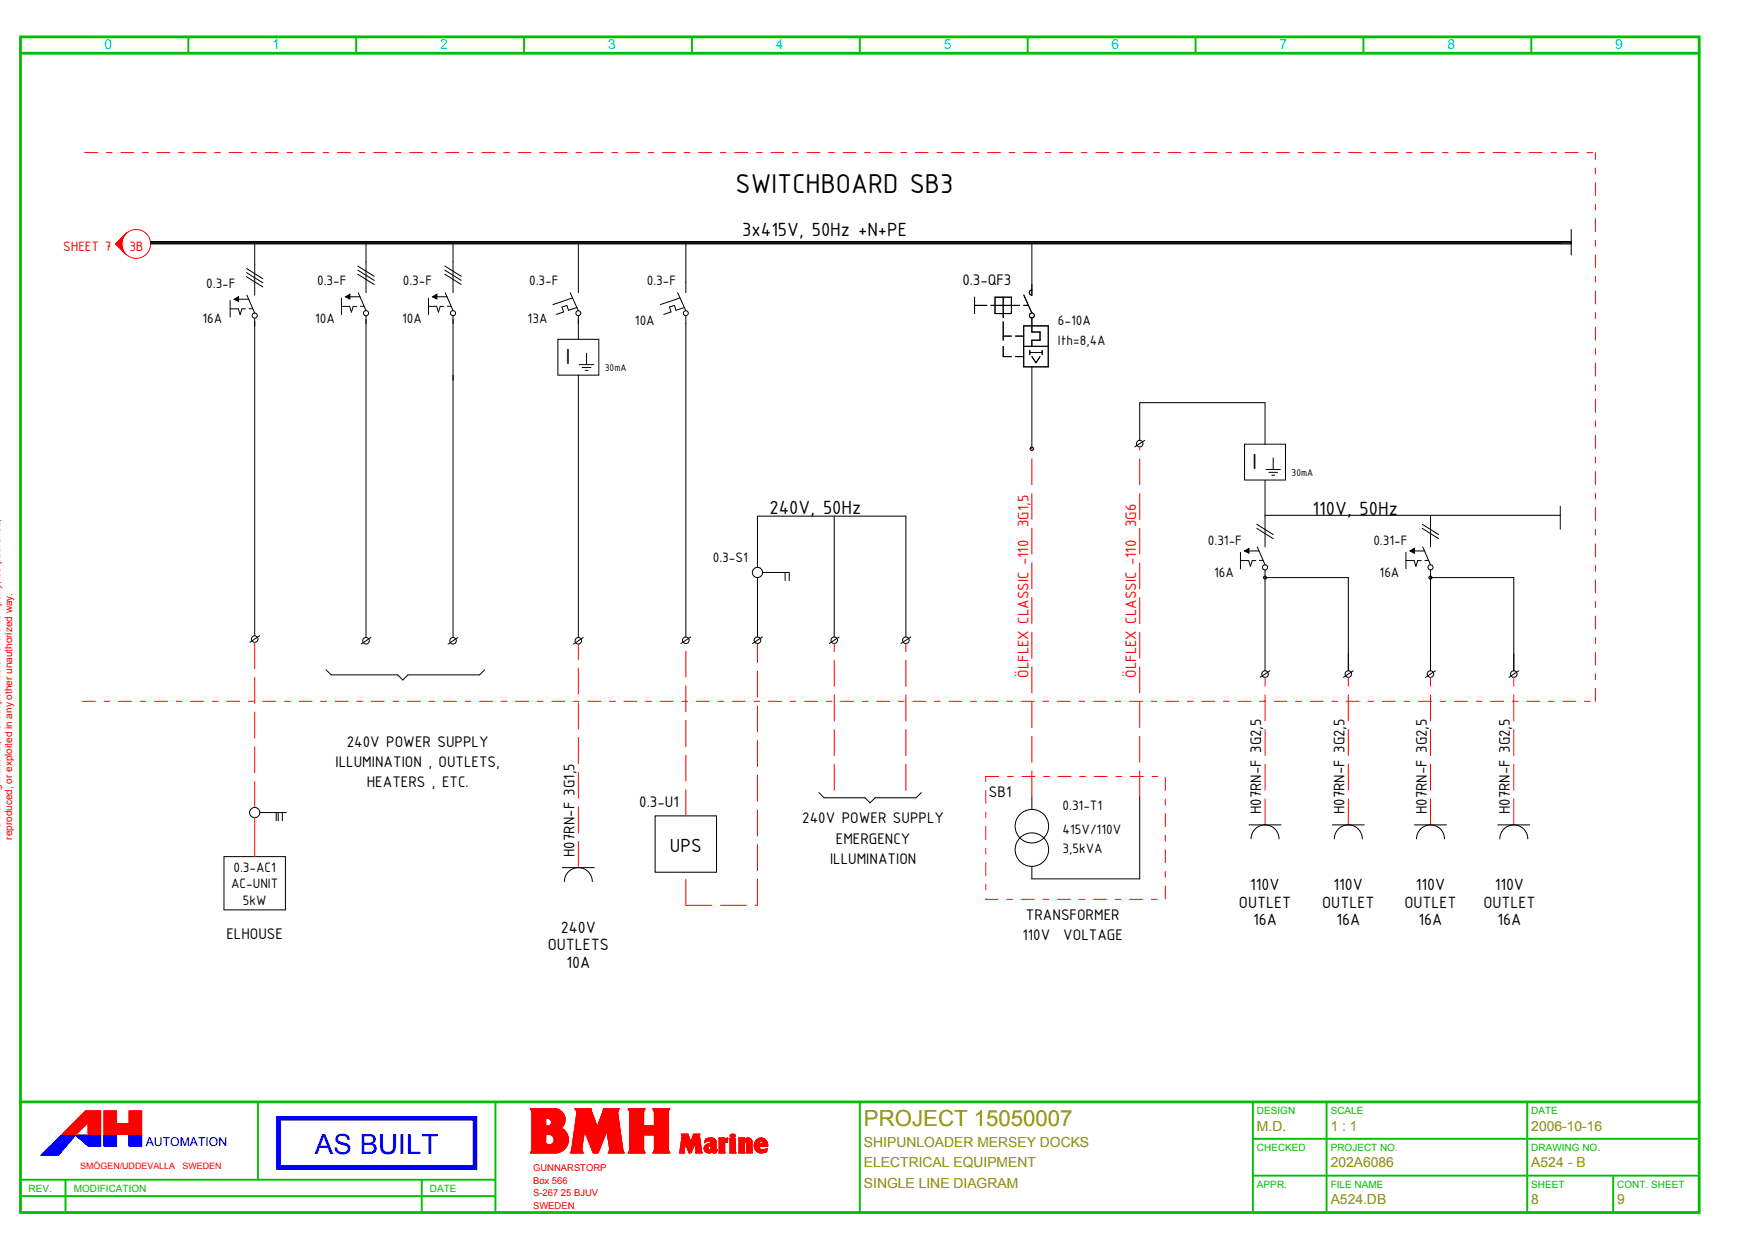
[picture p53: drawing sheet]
<svg xmlns="http://www.w3.org/2000/svg" width="426mm" height="301mm" viewBox="0 0 426 301" stroke-linecap="round" stroke-linejoin="round" font-family="sans-serif">
<defs><g id="words">
<text font-size="7.2" x="179.7" y="47.2">SWITCHBOARD SB3</text>
<text font-size="6.8" fill="#00f" x="76.9" y="281.8">AS BUILT</text>
<g font-size="5.8">
<text x="138.2" y="88.9">I</text>
<text x="305.9" y="114.5">I</text>
</g>
<text font-size="5.4" fill="#969600" x="211" y="275">PROJECT 15050007</text>
<g font-size="5">
<text x="181.3" y="57.7">3x415V, 50Hz +N+PE</text>
<text x="187.9" y="125.5">240V, 50Hz</text>
<text x="320.6" y="125.7">110V, 50Hz</text>
<text x="163.6" y="208">UPS</text>
</g>
<g font-size="4.3">
<text x="302.6" y="221.6">OUTLET</text>
<text x="305.4" y="217.3">110V</text>
<text x="322.9" y="221.6">OUTLET</text>
<text x="325.7" y="217.3">110V</text>
<text x="343" y="221.6">OUTLET</text>
<text x="345.8" y="217.3">110V</text>
<text x="362.3" y="221.6">OUTLET</text>
<text x="365.1" y="217.3">110V</text>
<text x="137" y="227.7">240V</text>
<text x="306.1" y="225.8">16A</text>
<text x="326.4" y="225.8">16A</text>
<text x="346.5" y="225.8">16A</text>
<text x="365.7" y="225.8">16A</text>
<text x="133.8" y="232">OUTLETS</text>
<text x="138.3" y="236.3">10A</text>
</g>
<g font-size="4">
<text x="235" y="69.6">0.3‐QF3</text>
<text x="84.7" y="182.2">240V POWER SUPPLY</text>
<text x="82" y="187.2">ILLUMINATION , OUTLETS,</text>
<text x="89.6" y="192.2">HEATERS , ETC.</text>
<text x="156.1" y="197.1">0.3‐U1</text>
<text x="241.5" y="194.6">SB1</text>
<text x="195.9" y="201">240V POWER SUPPLY</text>
<text x="308" y="198.8" transform="rotate(-90 308 198.8)">H07RN‐F 3G2,5</text>
<text x="328.4" y="198.8" transform="rotate(-90 328.4 198.8)">H07RN‐F 3G2,5</text>
<text x="348.4" y="198.8" transform="rotate(-90 348.4 198.8)">H07RN‐F 3G2,5</text>
<text x="368.8" y="198.8" transform="rotate(-90 368.8 198.8)">H07RN‐F 3G2,5</text>
<text x="140.3" y="209.2" transform="rotate(-90 140.3 209.2)">H07RN‐F 3G1,5</text>
<text x="204.2" y="206">EMERGENCY</text>
<text x="202.7" y="211">ILLUMINATION</text>
<text x="250.5" y="224.6">TRANSFORMER</text>
<text x="55.3" y="229.1">ELHOUSE</text>
<text x="249.8" y="229.6">110V</text>
<text x="259.7" y="229.6">VOLTAGE</text>
</g>
<g font-size="4" fill="#f00">
<text x="251.2" y="128.7" transform="rotate(-90 251.2 128.7)">3G1,5</text>
<text x="277.5" y="128.7" transform="rotate(-90 277.5 128.7)">3G6</text>
<text x="251.2" y="165.5" transform="rotate(-90 251.2 165.5)">ÖLFLEX CLASSIC ‐110</text>
<text x="277.5" y="165.5" transform="rotate(-90 277.5 165.5)">ÖLFLEX CLASSIC ‐110</text>
</g>
<g font-size="3.6" fill="#f00">
<text x="15.4" y="61.2">SHEET 7</text>
<text x="31.6" y="61.2">3B</text>
</g>
<g font-size="3.6">
<text x="50.4" y="70.2">0.3‐F</text>
<text x="77.5" y="69.6">0.3‐F</text>
<text x="98.4" y="69.6">0.3‐F</text>
<text x="129.2" y="69.6">0.3‐F</text>
<text x="158" y="69.6">0.3‐F</text>
<text x="49.5" y="78.8">16A</text>
<text x="77" y="78.8">10A</text>
<text x="98.2" y="78.8">10A</text>
<text x="128.9" y="78.8">13A</text>
<text x="155.1" y="79.2">10A</text>
<text x="258.4" y="79.3">6‐10A</text>
<text x="258.4" y="84.3">Ith=8,4A</text>
<text x="174.1" y="137.1">0.3‐S1</text>
<text x="295" y="132.9">0.31‐F</text>
<text x="335.4" y="132.9">0.31‐F</text>
<text x="296.5" y="140.8">16A</text>
<text x="336.9" y="140.8">16A</text>
<text x="259.5" y="197.8">0.31‐T1</text>
<text x="259.5" y="203.5">415V/110V</text>
<text x="259.5" y="208.3">3,5kVA</text>
<text x="57" y="212.9">0.3‐AC1</text>
<text x="56.4" y="216.9">AC‐UNIT</text>
<text x="59.3" y="220.9">5kW</text>
</g>
<g font-size="3.4" fill="#00d2d2">
<text x="25.5" y="12">0</text>
<text x="66.5" y="12">1</text>
<text x="107.5" y="12">2</text>
<text x="148.5" y="12">3</text>
<text x="189.5" y="12">4</text>
<text x="230.5" y="12">5</text>
<text x="271.5" y="12">6</text>
<text x="312.5" y="12">7</text>
<text x="353.5" y="12">8</text>
<text x="394.5" y="12">9</text>
</g>
<g font-size="3.4" fill="#969600">
<text x="211" y="280">SHIPUNLOADER MERSEY DOCKS</text>
<text x="307" y="276">M.D.</text>
<text x="325" y="276">1 : 1</text>
<text x="374" y="276">2006­10­16</text>
<text x="211" y="285">ELECTRICAL EQUIPMENT</text>
<text x="325" y="285">202A6086</text>
<text x="374" y="285">A524 ­ B</text>
<text x="211" y="290">SINGLE LINE DIAGRAM</text>
<text x="325" y="294">A524.DB</text>
<text x="374" y="294">8</text>
<text x="395" y="294">9</text>
</g>
<text font-size="3" fill="#00f" x="35.6" y="279.7">AUTOMATION</text>
<g font-size="2.6">
<text x="147.7" y="90.6">30mA</text>
<text x="315.4" y="116.2">30mA</text>
</g>
<g font-size="2.4" fill="#f00">
<text x="0" y="205" transform="rotate(-90 0 205)">The drawing must not, without permission of the company, be published,</text>
<text x="3" y="205" transform="rotate(-90 3 205)">reproduced, or exploited in any other unauthorized way.</text>
</g>
<g font-size="2.4" fill="#00be00">
<text x="307" y="272">DESIGN</text>
<text x="325" y="272">SCALE</text>
<text x="374" y="272">DATE</text>
<text x="307" y="281">CHECKED</text>
<text x="325" y="281">PROJECT NO.</text>
<text x="374" y="281">DRAWING NO.</text>
<text x="7" y="291">REV.</text>
<text x="18" y="291">MODIFICATION</text>
<text x="105" y="291">DATE</text>
<text x="307" y="290">APPR.</text>
<text x="325" y="290">FILE NAME</text>
<text x="374" y="290">SHEET</text>
<text x="395" y="290">CONT. SHEET</text>
</g>
<g font-size="2.3" fill="#f00">
<text x="130.2" y="286">GUNNARSTORP</text>
<text x="130.2" y="289">Box 566</text>
<text x="130.2" y="292.1">S­267 25 BJUV</text>
<text x="130.2" y="295.2">SWEDEN</text>
</g>
<g font-size="2.2" fill="#f00">
<text x="19.6" y="285.4">SMÖGEN/UDDEVALLA</text>
<text x="44.6" y="285.4">SWEDEN</text>
</g>
</g></defs>
<path d="M5 9h410v287h-410zM5 13h410M5 269h410" fill="none" stroke="#00be00" stroke-width=".68"/>
<g fill="none" stroke="#00be00" stroke-width=".46">
<path d="M46 9v4M87 9v4M128 9v4M169 9v4M210 9v4M251 9v4M292 9v4M333 9v4M374 9v4M63 269v19M121 269v27M210 269v27"/>
<path d="M306 269v27M306 278h109M324 269v27M373 269v27M5 288h116M5 292h116M16 288v8M103 288v8M306 287h109M394 287v9"/>
</g>
<g fill="none" stroke="#00f" stroke-width=".24">
<path d="M12.2 279.8l-2.2 2.2M15 277.1l-4.9 4.9M15.1 277.1l-4.9 4.9M15.2 277.1l-4.9 4.9M15.3 277.1l-4.9 4.9M15.4 277.1l-4.9 4.9M15.4 277.1l-4.8 4.9M15.5 277.1l-4.9 4.9M15.6 277.1l-4.9 4.9M15.7 277.1l-4.9 4.9M15.8 277.1l-4.9 4.9M15.9 277.1l-4.9 4.9"/>
<path d="M16 277.1l-4.9 4.9M16.1 277.1l-4.9 4.9M16.1 277.1l-4.8 4.9M16.2 277.1l-4.8 4.9M16.3 277.1l-4.9 4.9M16.4 279.5l-2.5 2.5M16.4 277.1l-4.9 4.9M16.5 277.1l-4.9 4.9M16.6 277.1l-4.9 4.9M16.7 277.1l-4.9 4.9M16.8 277.1l-4.9 4.9M16.9 277.1l-4.9 4.9"/>
<path d="M16.9 278.9l-3.1 3.1M16.9 277.1l-4.8 4.9M17 277.1l-4.9 4.9M17.1 277.1l-4.9 4.9M17.2 277.1l-4.9 4.9M17.3 277.1l-4.9 4.9M17.4 278.4l-3.7 3.6M17.4 277.1l-4.9 4.9M17.5 277.1l-4.9 4.9M17.6 277.1l-4.9 4.9M17.7 277.1l-4.9 4.9M17.7 277.1l-4.8 4.9"/>
<path d="M17.8 277.1l-4.9 4.9M17.9 277.8l-4.2 4.2M17.9 277.1l-4.9 4.9M18 277.1l-4.9 4.9M18.1 277.1l-4.9 4.9M18.2 277.1l-4.9 4.9M18.3 277.1l-4.9 4.9M18.3 277.2l-4.7 4.8M18.4 277.1l-4.9 4.9M18.4 277.1l-4.1 4.9M18.4 277.1l3.1 2.7h3.1v-2.7M18.4 277.1h.1"/>
<path d="M18.5 277.1v.1M18.6 277.1l-.1 .1M18.7 277.1l-.1 .1M18.8 277.1l-.2 .2M18.9 277.1l-.2 .2M19 277.1l-.3 .3 .4-.3M19.2 277.1l-.4 .3M19.2 277.1l-.3 .4M19.3 277.1l-.4 .4M19.4 277.1l-.4 .5M19.5 277.1l-.5 .5M19.6 277.1l-.5 .6"/>
<path d="M19.7 277.1l-.6 .6M19.8 277.1l-.6 .6 .7-.6M19.9 277.1l-.7 .7M20 277.1l-.7 .8M20.1 277.1l-.8 .8M20.2 277.1l-.8 .8M20.3 277.1l-.9 .9M20.4 277.1l-.9 .9M20.5 277.1l-1 1M20.6 277.1l-1 1M20.7 277.1l-1.1 1M20.7 277.1l-1 1.1"/>
<path d="M20.8 277.1l-1.1 1.1M20.9 277.1l-1.1 1.2M21 277.1l-1.2 1.2M21.1 277.1l-1.2 1.2M21.2 277.1l-1.3 1.3M21.3 277.1l-1.3 1.3M21.4 277.1l-1.4 1.4M21.5 277.1l-1.4 1.4M21.6 277.1l-1.4 1.5M21.7 277.1l-1.5 1.5M21.8 277.1l-1.5 1.6M21.9 277.1l-1.6 1.6"/>
<path d="M22 277.1l-1.7 1.7M22.1 277.1l-1.7 1.7M22.2 277.1l-1.8 1.7M22.2 277.1l-1.7 1.8M22.3 277.1l-1.8 1.8M22.4 277.1l-1.8 1.9M22.5 277.1l-1.9 1.9M22.6 277.1l-1.9 1.9M22.7 277.1l-2 2M22.8 277.1l-2 2M22.9 277.1l-2.1 2.1M23 277.1l-2.1 2.1"/>
<path d="M23.1 277.1l-2.1 2.2M23.2 277.1l-2.2 2.2M23.3 277.1l-2.2 2.3M23.4 277.1l-2.3 2.3M23.5 277.1l-2.3 2.3 2.4-2.3M23.7 277.1l-2.4 2.4M23.7 277.1l-2.4 2.5M23.8 277.1l-2.5 2.5M23.9 277.1l-2.5 2.5M24 277.1l-2.6 2.6M24.1 277.1l-2.6 2.6M24.2 277.1l-2.6 2.7"/>
<path d="M24.3 277.1l-2.7 2.7M24.4 277.1l-2.7 2.7M24.5 277.1l-2.7 2.7M24.5 277.1l-2.6 2.7M24.6 277.1h-9.7l-4.9 4.9M24.6 277.2l-2.6 2.6M24.6 277.3l-2.5 2.5M24.6 277.3l-2.4 2.5M24.6 277.4l-2.3 2.4M24.6 277.5l-2.2 2.3M24.6 277.6l-2.2 2.2M24.6 277.7l-2.1 2.1"/>
<path d="M24.6 277.8l-2 2M24.6 277.9l-1.9 1.9M24.6 278l-1.8 1.8M24.6 278l-1.7 1.8M24.6 278.1l-1.6 1.7M24.6 278.2l-1.5 1.6M24.6 278.3l-1.5 1.5M24.6 278.4l-1.4 1.4M24.6 278.5l-1.3 1.3M24.6 278.6l-1.2 1.2M24.6 278.7l-1.1 1.1M24.6 278.8l-1 1"/>
<path d="M24.6 278.8l-.9 1M24.6 278.9l-.8 .9M24.6 279l-.7 .8M24.6 279.1l-.7 .7M24.6 279.2l-.6 .6M24.6 279.3l-.5 .5M24.6 279.4l-.4 .4M24.6 279.5l-.3 .3M24.6 279.5l-.2 .3M24.6 279.6l-.1 .2M24.6 279.7v.1M25.4 277.1h3.1"/>
<path d="M25.4 277.1v2.7h3.1M25.4 277.1h.1M25.5 277.1l-.1 .1M25.6 277.1l-.2 .2M25.7 277.1l-.3 .3M25.8 277.1l-.4 .4M25.9 277.1l-.5 .5M26 277.1l-.6 .6M26 277.1l-.6 .7M26.1 277.1l-.7 .7M26.2 277.1l-.8 .8M26.3 277.1l-.9 .9"/>
<path d="M26.4 277.1l-1 1M26.5 277.1l-1.1 1.1M26.6 277.1l-1.2 1.2M26.7 277.1l-1.3 1.3M26.8 277.1l-1.4 1.4M26.8 277.1l-1.4 1.5M26.9 277.1l-1.5 1.5M27 277.1l-1.6 1.6M27.1 277.1l-1.7 1.7M27.2 277.1l-1.8 1.8M27.3 277.1l-1.9 1.9M27.4 277.1l-2 2"/>
<path d="M27.5 277.1l-2.1 2.1M27.6 277.1l-2.2 2.2M27.6 277.1l-2.2 2.3M27.7 277.1l-2.3 2.3M27.8 277.1l-2.4 2.4M27.9 277.1l-2.5 2.5M28 277.1l-2.6 2.6M28.1 277.1l-2.7 2.7M28.2 277.1l-2.7 2.7M28.3 277.1l-2.7 2.7M28.3 277.1l-2.6 2.7M28.4 277.1l-2.6 2.7"/>
<path d="M28.5 277.2l-2.6 2.6M28.5 277.3l-2.5 2.5M28.5 277.3l-2.4 2.5M28.5 277.4l-2.3 2.4M28.5 277.5l-2.3 2.3M28.5 277.6l-2.2 2.2M28.5 277.7l-2.1 2.1M28.5 277.8l-2 2M28.5 277.9l-1.9 1.9M28.5 278l-1.8 1.8M28.5 278.1l-1.7 1.7M28.5 278.1l-1.6 1.7"/>
<path d="M28.5 278.2l-1.6 1.6M28.5 278.3l-1.5 1.5M28.5 278.4l-1.4 1.4M28.5 278.5l-1.3 1.3M28.5 278.6l-1.2 1.2M28.5 278.7l-1.1 1.1M28.5 278.8l-1 1M28.5 278.8l-.9 1M28.5 278.9l-.8 .9M28.5 279l-.8 .8M28.5 279.1l-.7 .7M28.5 279.2l-.6 .6"/>
<path d="M28.5 279.3l-.5 .5M28.5 279.4l-.4 .4M28.5 279.5l-.3 .3M28.5 279.6l-.2 .2M28.5 279.6l-.1 .2M28.5 279.7v.1M28.5 277.1v2.7M31.5 277.1h3.1v2.7h-3.1zM31.6 277.1l-.1 .1M31.7 277.1l-.2 .2M31.8 277.1l-.3 .3M31.9 277.1l-.4 .4"/>
<path d="M32 277.1l-.5 .5M32.1 277.1l-.6 .5M32.1 277.1l-.6 .6M32.2 277.1l-.7 .7M32.3 277.1l-.8 .8M32.4 277.1l-.9 .9M32.5 277.1l-1 1M32.6 277.1l-1.1 1.1M32.7 277.1l-1.2 1.2M32.8 277.1l-1.3 1.2M32.9 277.1l-1.4 1.3M32.9 277.1l-1.4 1.4"/>
<path d="M33 277.1l-1.5 1.5M33.1 277.1l-1.6 1.6M33.2 277.1l-1.7 1.7M33.3 277.1l-1.8 1.8M33.4 277.1l-1.9 1.9M33.5 277.1l-2 2M33.6 277.1l-2.1 2M33.6 277.1l-2.1 2.1M33.7 277.1l-2.2 2.2M33.8 277.1l-2.3 2.3M33.9 277.1l-2.4 2.4M34 277.1l-2.5 2.5"/>
<path d="M34.1 277.1l-2.6 2.6M34.2 277.1l-2.7 2.7M34.3 277.1l-2.7 2.7M34.4 277.1l-2.7 2.7M34.4 277.1l-2.6 2.7M34.5 277.1l-2.6 2.7M34.6 277.1l-2.6 2.7M34.6 277.2l-2.5 2.6M34.6 277.3l-2.4 2.5M34.6 277.4l-2.3 2.4M34.6 277.5l-2.3 2.3M34.6 277.6l-2.2 2.2"/>
<path d="M34.6 277.7l-2.1 2.1M34.6 277.8l-2 2M34.6 277.8l-1.9 2M34.6 277.9l-1.8 1.9M34.6 278l-1.7 1.8M34.6 278.1l-1.6 1.7M34.6 278.2l-1.6 1.6M34.6 278.3l-1.5 1.5M34.6 278.4l-1.4 1.4M34.6 278.5l-1.3 1.3M34.6 278.6l-1.2 1.2M34.6 278.6l-1.1 1.2"/>
<path d="M34.6 278.7l-1 1.1M34.6 278.8l-.9 1M34.6 278.9l-.8 .9M34.6 279l-.8 .8M34.6 279.1l-.7 .7M34.6 279.2l-.6 .6M34.6 279.3l-.5 .5M34.6 279.3l-.4 .5M34.6 279.4l-.3 .4M34.6 279.5l-.2 .3M34.6 279.6l-.1 .2M34.6 279.7l-.1 .1"/>
<path d="M10 282h4.3M14.5 281.8l-.2 .2M15 281.2l-.8 .8M15.4 280.6l-1.3 1.4M15.9 280.1l-1.9 1.9"/>
</g>
<g fill="none" stroke="#f00" stroke-width=".24">
<path d="M28.3 59.5l2 2M28.3 59.4l1.9 1.9M28.4 59.4l1.7 1.7M28.4 59.3l1.6 1.6M28.5 59.3l1.5 1.5M28.5 59.2l1.4 1.4M28.6 59.2l1.3 1.3M28.6 59.1l1.3 1.2M28.7 59.1l1.1 1.1M28.7 59l1.1 1.1M28.8 59l1 1M28.8 58.9l1 1"/>
<path d="M28.9 58.9l.9 .9M28.9 58.8l.9 .9M29 58.8l.8 .8M29 58.7l.8 .8M29.1 58.7l.7 .7M29.1 58.6l.7 .7M29.2 58.6l.6 .6M29.2 58.5l.6 .6M29.3 58.5l.5 .5M29.3 58.4l.5 .5M29.4 58.4l.4 .4M29.4 58.3l.5 .4"/>
<path d="M29.5 58.3l.4 .4M29.5 58.2l.4 .4M29.6 58.2l.3 .3M29.6 58.1l.3 .3M29.7 58.1l.3 .3M29.7 58l.3 .3M29.8 58l.2 .2M29.8 57.9l.2 .2M29.9 57.9l.2 .2M29.9 57.8l.2 .2M30 57.8l.1 .1M30 57.7l.2 .2"/>
<path d="M30.1 57.7l.1 .1M30.1 57.6l.1 .1M30.2 57.6l.1 .1M30.2 57.5l.1 .1M30.3 57.5h.1M30.3 57.4l.1 .1M30.4 57.4h.1M30.4 57.3l.1 .1M30.5 57.2v.1M30.6 57.2h.1M30.6 57.1h.1M30.7 57.1h.1"/>
<path d="M30.7 57h.1M30.8 57h.1M30.8 56.9h.1M31 56.8l-2.8 2.7 2.7 2.7M62.2 199.6v9.5M15.1 276.9l5.8-5.7h3.7v5.7h-3.1v-2.8l-2.9 2.8zM20.9 271.2l-5.7 5.7M21 271.2l-5.7 5.7M21.1 271.2l-5.7 5.7M21.2 271.2l-5.7 5.7M21.3 271.2l-5.7 5.7M21.4 271.2l-5.8 5.7"/>
<path d="M21.5 271.2l-5.8 5.7M21.5 271.2l-5.7 5.7M21.6 271.2l-5.7 5.7M21.7 271.2l-5.7 5.7M21.8 271.2l-5.7 5.7M21.9 271.2l-5.7 5.7M22 271.2l-5.7 5.7M22.1 271.2l-5.7 5.7M22.2 271.2l-5.8 5.7M22.3 271.2l-5.8 5.7M22.3 271.2l-5.7 5.7M22.4 271.2l-5.7 5.7"/>
<path d="M22.5 271.2l-5.7 5.7M22.6 271.2l-5.7 5.7M22.7 271.2l-5.7 5.7M22.8 271.2l-5.7 5.7M22.9 271.2l-5.8 5.7M23 271.2l-5.8 5.7M23 271.2l-5.7 5.7M23.1 271.2l-5.7 5.7M23.2 271.2l-5.7 5.7M23.3 271.2l-5.7 5.7M23.4 271.2l-5.7 5.7M23.5 271.2l-5.7 5.7"/>
<path d="M23.6 271.2l-5.7 5.7M23.7 271.2l-5.8 5.7M23.8 271.2l-5.8 5.7M23.8 271.2l-5.7 5.7M23.9 271.2l-5.7 5.7M24 271.2l-5.7 5.7M24.1 271.2l-5.7 5.7M24.2 271.2l-5.7 5.7M24.3 271.2l-5.7 5.7M24.4 271.2l-4 4M24.5 271.2l-3 2.9M24.5 271.2l-3 3"/>
<path d="M24.6 271.2l-3.1 3.1M24.6 271.3l-3.1 3.1M24.6 271.4l-3.1 3.1M24.6 271.5l-3.1 3.1M24.6 271.6l-3.1 3.1M24.6 271.7l-3.1 3M24.6 271.8l-3.1 3M24.6 271.9l-3.1 3M24.6 271.9l-3.1 3.1M24.6 272l-3.1 3.1M24.6 272.1l-3.1 3.1M24.6 272.2l-3.1 3.1"/>
<path d="M24.6 272.3l-3.1 3.1M24.6 272.4l-3.1 3.1M24.6 272.5l-3.1 3M24.6 272.6l-3.1 3M24.6 272.7l-3.1 3M24.6 272.7l-3.1 3.1M24.6 272.8l-3.1 3.1M24.6 272.9l-3.1 3.1M24.6 273l-3.1 3.1M24.6 273.1l-3.1 3.1M24.6 273.2l-3.1 3.1M24.6 273.3l-3.1 3"/>
<path d="M24.6 273.4l-3.1 3M24.6 273.5l-3.1 3M24.6 273.5l-3.1 3.1M24.6 273.6l-3.1 3.1M24.6 273.7l-3.1 3.1M24.6 273.8l-3.1 3.1M24.6 273.9l-3 3M24.6 274l-2.9 2.9M24.6 274.1l-2.9 2.8M24.6 274.2l-2.8 2.7M24.6 274.2l-2.7 2.7M24.6 274.3l-2.6 2.6"/>
<path d="M24.6 274.4l-2.5 2.5M24.6 274.5l-2.4 2.4M24.6 274.6l-2.3 2.3M24.6 274.7l-2.2 2.2M24.6 274.8l-2.1 2.1M24.6 274.9l-2.1 2M24.6 275l-2 1.9M24.6 275l-1.9 1.9M24.6 275.1l-1.8 1.8M24.6 275.2l-1.7 1.7M24.6 275.3l-1.6 1.6M24.6 275.4l-1.5 1.5"/>
<path d="M24.6 275.5l-1.4 1.4M24.6 275.6l-1.4 1.3M24.6 275.7l-1.3 1.2M24.6 275.7l-1.2 1.2M24.6 275.8l-1.1 1.1M24.6 275.9l-1 1M24.6 276l-.9 .9M24.6 276.1l-.8 .8M24.6 276.2l-.7 .7M24.6 276.3l-.6 .6M24.6 276.4l-.6 .5M24.6 276.5l-.5 .4"/>
<path d="M24.6 276.5l-.4 .4M24.6 276.6l-.3 .3M24.6 276.7l-.2 .2M24.6 276.8l-.1 .1M24.6 276.9h.1M25.4 276.9h9.2M25.4 271.2h3.1M25.4 271.2v5.7M25.4 271.2h.1M25.5 271.2l-.1 .1M25.6 271.2l-.2 .2M25.7 271.2l-.3 .3"/>
<path d="M25.8 271.2l-.4 .4M25.9 271.2l-.5 .5M26 271.2l-.6 .5M26 271.2l-.6 .6M26.1 271.2l-.7 .7M26.2 271.2l-.8 .8M26.3 271.2l-.9 .9M26.4 271.2l-1 1M26.5 271.2l-1.1 1.1M26.6 271.2l-1.2 1.2M26.7 271.2l-1.3 1.3M26.8 271.2l-1.4 1.3"/>
<path d="M26.8 271.2l-1.4 1.4M26.9 271.2l-1.5 1.5M27 271.2l-1.6 1.6M27.1 271.2l-1.7 1.7M27.2 271.2l-1.8 1.8M27.3 271.2l-1.9 1.9M27.4 271.2l-2 2M27.5 271.2l-2.1 2.1M27.6 271.2l-2.2 2.2M27.7 271.2l-2.3 2.3M27.8 271.2l-2.4 2.4M27.9 271.2l-2.5 2.5"/>
<path d="M28 271.2l-2.6 2.6M28.1 271.2l-2.7 2.7M28.2 271.2l-2.8 2.8M28.3 271.2l-2.9 2.8M28.3 271.2l-2.9 2.9M28.4 271.2l-3 3M28.5 271.2l-3.1 3.1M28.5 271.3l-3.1 3.1M28.5 271.4l-3.1 3.1M28.5 271.5l-3.1 3.1M28.5 271.6l-3.1 3.1M28.5 271.8l-3.1 3"/>
<path d="M28.5 271.9l-3.1 3M28.5 272l-3.1 3M28.5 272l-3.1 3.1M28.5 272.1l-3.1 3.1M28.5 272.2l-3.1 3.1M28.5 272.3l-3.1 3.1M28.5 272.4l-3.1 3.1M28.5 272.5l-3.1 3M28.5 272.6l-3.1 3M28.5 272.7l-3.1 3M28.5 272.7l-3.1 3.1M28.5 272.8l-3.1 3.1"/>
<path d="M28.5 272.9l-3.1 3.1M28.5 273l-3.1 3.1M28.5 271.7l-3.1 3.1M28.5 273.1l-3.1 3.1M28.5 273.2l-3.1 3.1M28.5 273.3l-3.1 3M28.5 273.4l-3.1 3M28.5 273.5l-3.1 3M28.5 273.5l-3.1 3.1M28.5 273.6l-3.1 3.1M28.5 273.7l-3.1 3.1M28.5 273.8l-3.1 3.1"/>
<path d="M28.5 273.9l-3 3M28.5 274l-3 2.9M28.5 274.1l-2.9 2.8M28.5 274.2l-2.8 2.7M28.5 274.3l-2.7 2.6M28.5 271.2v3.1M28.5 274.3l-2.6 2.6M28.6 274.3l-2.6 2.6M28.7 274.3l-2.6 2.6M28.8 274.3l-2.6 2.6M28.9 274.3l-2.6 2.6M29 274.3l-2.7 2.6"/>
<path d="M29.1 274.3l-2.7 2.6M29.2 274.3l-2.7 2.6M29.3 274.3l-2.7 2.6M29.3 274.3l-2.6 2.6M29.4 274.3l-2.6 2.6M29.5 274.3l-2.6 2.6M29.6 274.3l-2.6 2.6M29.7 274.3l-2.7 2.6M29.8 274.3l-2.7 2.6M29.9 274.3l-2.7 2.6M30 274.3l-2.7 2.6M30 274.3l-2.6 2.6"/>
<path d="M30.1 274.3l-2.6 2.6M30.2 274.3l-2.6 2.6M30.3 274.3l-2.6 2.6M30.4 274.3l-2.6 2.6M30.5 274.3l-2.7 2.6M30.6 274.3l-2.7 2.6M30.7 274.3l-2.7 2.6M30.8 274.3l-2.7 2.6M30.8 274.3l-2.6 2.6M30.9 274.3l-2.6 2.6M31 274.3l-2.6 2.6M31.1 274.3l-2.6 2.6"/>
<path d="M31.2 274.3l-2.7 2.6M31.3 274.3l-2.7 2.6M31.4 274.3l-2.7 2.6M31.5 274.3l-2.7 2.6M31.6 271.2l-.1 .1M31.7 271.2l-.2 .2M31.8 271.2l-.3 .3M31.9 271.2l-.4 .3M32 271.2l-.5 .4M32.1 271.2l-.6 .5M32.1 271.2l-.6 .6M32.2 271.2l-.7 .7"/>
<path d="M32.3 271.2l-.8 .8M32.4 271.2l-.9 .9M32.5 271.2l-1 1M32.6 271.2l-1.1 1M32.7 271.2l-1.2 1.1M32.8 271.2l-1.3 1.2M32.8 271.2l-1.3 1.3M32.9 271.2l-1.4 1.4M33 271.2l-1.5 1.5M33.1 271.2l-1.6 1.6M33.2 271.2l-1.7 1.7M33.3 271.2l-1.8 1.8"/>
<path d="M33.4 271.2l-1.9 1.8M33.5 271.2l-2 1.9M33.6 271.2l-2.1 2M33.6 271.2l-2.1 2.1M33.7 271.2l-2.2 2.2M33.8 271.2l-2.3 2.3M33.9 271.2l-2.4 2.4M34 271.2l-2.5 2.5M34.1 271.2l-2.6 2.5M34.2 271.2l-2.7 2.6M34.3 271.2l-2.8 2.7M34.4 271.2l-2.9 2.8"/>
<path d="M34.4 271.2l-2.9 2.9M34.5 271.2l-3 3M34.6 271.2h-3.1v3.1h-3M34.6 271.2l-5.7 5.7M34.6 271.3l-5.6 5.6M34.6 271.4l-5.5 5.5M34.6 271.5l-5.4 5.4M34.6 271.6l-5.3 5.3M34.6 271.7l-5.3 5.2M34.6 271.7l-5.2 5.2M34.6 271.8l-5.1 5.1M34.6 271.9l-5 5"/>
<path d="M34.6 272l-4.9 4.9M34.6 272.1l-4.8 4.8M34.6 272.2l-4.7 4.7M34.6 272.3l-4.6 4.6M34.6 272.4l-4.5 4.5M34.6 272.5l-4.5 4.4M34.6 272.5l-4.4 4.4M34.6 272.6l-4.3 4.3M34.6 272.7l-4.2 4.2M34.6 272.8l-4.1 4.1M34.6 272.9l-4 4M34.6 273l-3.9 3.9"/>
<path d="M34.6 273.1l-3.8 3.8M34.6 273.2l-3.8 3.7M34.6 273.2l-3.7 3.7M34.6 273.3l-3.6 3.6M34.6 273.4l-3.5 3.5M34.6 273.5l-3.4 3.4M34.6 273.6l-3.3 3.3M34.6 273.7l-3.2 3.2M34.6 273.8l-3.1 3.1M34.6 273.9l-3 3M34.6 274l-3 2.9M34.6 274l-2.9 2.9"/>
<path d="M34.6 274.1l-2.8 2.8M34.6 274.2l-2.7 2.7M34.6 274.3l-2.6 2.6M34.6 274.4l-2.5 2.5M34.6 274.5l-2.4 2.4M34.6 274.6l-2.3 2.3M34.6 274.7l-2.2 2.2M34.6 274.8l-2.1 2.1M34.6 274.9l-2 2M34.6 275l-1.9 1.9M34.6 275.1l-1.8 1.8M34.6 275.2l-1.7 1.7"/>
<path d="M34.6 275.3l-1.6 1.6M34.6 275.4l-1.5 1.5M34.6 275.5l-1.5 1.4M34.6 275.5l-1.4 1.4M34.6 275.6l-1.3 1.3M34.6 275.7l-1.2 1.2M34.6 275.8l-1.1 1.1M34.6 275.9l-1 1M34.6 276l-.9 .9M34.6 276.1l-.8 .8M34.6 276.2l-.7 .7M34.6 276.3l-.7 .6"/>
<path d="M34.6 276.3l-.6 .6M34.6 276.4l-.5 .5M34.6 276.5l-.4 .4M34.6 276.6l-.3 .3M34.6 276.7l-.2 .2M34.6 276.8l-.1 .1M34.6 276.9h.1M34.6 271.2v5.7M129.5 270.6h.1M129.7 270.6h-.1M129.8 270.6l-.2 .2M129.9 279.2l7.5-7.6-7.5 7.7"/>
<path d="M129.9 280l7.8-7.9-7.8 7.9M129.9 278.4l3.5-3.6-3.5 3.7M129.9 270.6l-.2 .3 .3-.3M130.1 270.6l-.4 .4M130.2 270.6l-.4 .5M130.3 270.6l-.5 .6M130.4 270.6l-.6 .6M130.5 270.6l-.7 .7M130.6 270.6l-.8 .7M130.6 270.6l-.7 .8M130.8 270.6l-.9 .9M130.8 270.6l-.9 1"/>
<path d="M130.9 270.6l-1 1.1M131 270.6l-1.1 1.1M131.1 270.6l-1.2 1.3M131.2 270.6l-1.3 1.4M131.3 270.6l-1.4 1.4M131.3 270.6l-1.4 1.5M131.4 270.6l-1.5 1.6M131.6 270.6l-1.7 1.7M131.6 270.6l-1.7 1.8M131.7 270.6l-1.8 1.9M131.8 270.6l-1.9 1.9M131.8 270.6l-1.9 2"/>
<path d="M132 270.6l-2.1 2.1M132.1 270.6l-2.2 2.2M132.1 270.6l-2.2 2.3M132.2 270.6l-2.3 2.4M132.3 270.6l-2.4 2.4M132.4 270.6l-2.5 2.6M132.5 270.6l-2.6 2.6M132.6 270.6l-2.7 2.7M132.6 270.6l-2.7 2.8M132.7 270.6l-2.8 2.9M132.8 270.6l-2.9 3M132.9 270.6l-3 3.1"/>
<path d="M133 270.6l-3.1 3.1M133.1 270.6l-3.2 3.2M133.1 270.6l-3.2 3.3M133.3 270.6l-3.4 3.4M133.3 278.5l-3 3M133.3 278.6l-2.9 2.9M133.3 278.7l-2.8 2.8M133.3 279l-2.5 2.5M133.3 278.2l-3.3 3.3M133.3 278.3l-3.2 3.2M133.3 278.4l-3.1 3.1M133.3 278.8l-2.7 2.7"/>
<path d="M133.3 278.9l-2.6 2.6M133.3 277.6l-3.8 3.9M133.3 277.8l-3.7 3.7M133.3 277.9l-3.6 3.6M133.3 277.5l-3.6 3.6M133.3 277.4l-3.5 3.5M133.3 277.4l-3.5 3.4M133.3 277.1l-3.4 3.5M133.3 278.1l-3.4 3.4M133.3 277.1l-3.4 3.4M133.3 273.2l-3.4 3.4M133.3 273.3l-3.4 3.4"/>
<path d="M133.3 273.4l-3.4 3.4M133.3 273.5l-3.4 3.5M133.3 273.6l-3.4 3.4M133.3 273.7l-3.4 3.4M133.3 273.8l-3.4 3.4M133.3 273.8l-3.4 3.5M133.3 274l-3.4 3.4M133.3 274.1l-3.4 3.4M133.3 274.2l-3.4 3.4M133.3 274.3l-3.4 3.5M133.3 274.4l-3.4 3.4M133.3 274.5l-3.4 3.4"/>
<path d="M133.3 274.6l-3.4 3.4M133.3 274.7l-3.4 3.5M133.3 277.6l-3.6 3.6M133.3 278l-3.5 3.5M133.3 277.2l-3.5 3.5M133.3 279.1l-2.4 2.4M133.3 274.8l-3.4 3.5M133.3 270.6l-3.4 3.5M133.4 279.1l-2.4 2.4M133.4 274.8l-3.5 3.5M133.4 270.6l-3.5 3.6M133.4 279.2l-2.3 2.3"/>
<path d="M133.5 279.2l-2.3 2.3M133.5 270.6l-3.6 3.6M133.5 279.3l-2.2 2.2M133.6 279.3l-2.2 2.2M133.6 274.9l-3.7 3.7M133.6 270.6l-3.7 3.8M133.7 274.9l-3.8 3.8M133.7 270.6l-3.8 3.9M133.7 279.4l-2.2 2.1M133.8 274.9l-3.9 3.9M133.8 279.4l-2.1 2.1M133.8 270.6l-3.9 3.9"/>
<path d="M133.8 270.6l-3.9 4M133.9 274.9l-4 4M133.9 270.6l-4 4.1M134.1 279.5l-2.2 2M134.1 270.6l-4.2 4.2M134.1 274.8l-4.2 4.2M134.1 279.5l-2 2M134.1 270.6l-4.2 4.3M134.2 279.5l-2 2M134.2 270.6l-4.3 4.4M134.3 279.4l-2.1 2.1M134.3 270.6l-4.4 4.4"/>
<path d="M134.3 274.7l-4.4 4.4M134.4 270.6l-4.5 4.5M134.4 279.4l-2.1 2.1M134.5 270.6l-4.6 4.6M134.6 279.4l-2.2 2.1M134.6 270.6l-4.7 4.7M134.6 273.6l2.4-2.4-2.4 2.5M134.6 270.6l-4.7 4.8M134.7 279.3l-2.2 2.2M134.7 270.6l-4.8 4.9M134.8 270.6l-4.9 4.9M134.9 270.6l-5 5.1"/>
<path d="M135 270.6l-5.1 5.1M135.1 270.6l-5.2 5.2M135.1 278.9l2.9-2.9-5.4 5.5M135.1 270.6l-5.2 5.3M135.2 270.6l-5.3 5.4M135.3 277.8l2.2-2.2-2.2 2.3M135.4 270.6l-5.5 5.5M135.4 270.6l-5.5 5.6M135.5 270.6l-5.6 5.6M135.6 270.6l-5.7 5.7M135.6 270.7l-5.7 5.7M135.8 270.7l-5.9 5.8"/>
<path d="M135.8 270.7l-2.3 2.3M135.9 270.7l-2.4 2.3M135.9 270.7l-2.3 2.3M136 270.7l-2.3 2.3M136.1 270.7l-2.3 2.3M136.2 270.8l-2.3 2.2M136.3 270.8l-2.3 2.3M136.4 270.8l-2.3 2.3M136.4 270.9l-2.2 2.2M136.5 270.9l-2.3 2.2M136.5 270.9l-2.2 2.3 2.3-2.3M136.7 271l-2.4 2.2"/>
<path d="M136.7 271l-2.3 2.3M136.8 271.1l-2.3 2.3M136.9 271.1l-2.3 2.4M137 271.2l-2.4 2.4M137.1 271.3l-2.5 2.4M137.2 271.3l-2.5 2.5M137.2 271.4l-2.5 2.5M137.2 275.4l-2.1 2.1M137.2 271.4l-2.5 2.6M137.3 275.5l-2.1 2.1M137.3 271.4l-2.6 2.6M137.3 271.5l-2.6 2.6"/>
<path d="M137.3 271.5l-2.7 2.8M137.4 275.5l-2.2 2.2M137.4 275.1l-2.3 2.3M137.4 271.6l-2.9 2.9M137.5 271.7l-7.6 7.6M137.5 271.8l-7.6 7.7M137.6 275.7l-2.3 2.2M137.6 271.8l-7.7 7.7M137.6 275.7l-2.3 2.3M137.6 274.8l-2.6 2.6M137.6 271.9l-7.7 7.7M137.6 271.9l-7.7 7.8"/>
<path d="M137.7 272l-7.8 7.8M137.7 274.6l-2.7 2.8M137.7 275.8l-2.4 2.4M137.7 272.1l-7.8 7.8M137.8 275.8l-2.5 2.5M137.8 275.9l-2.5 2.4M137.8 272.2l-7.9 7.9M137.8 272.3l-7.9 8M137.8 275.9l-2.5 2.5M137.8 274.4l-2.9 2.9M137.9 275.9l-2.6 2.6M137.9 274.3l-3 3"/>
<path d="M137.9 272.5l-4.5 4.5M137.9 272.5l-4.4 4.5M137.9 274.2l-3 3M137.9 272.6l-4.4 4.4M137.9 276l-2.7 2.7M138 274.1l-3.2 3.1M138 272.7l-4.3 4.3M138 274l-3.2 3.2M138 272.8l-4.2 4.2M138 272.9l-4.1 4.1M138 272.9l-4 4.1M138 273.8l-3.3 3.3"/>
<path d="M138 273.7l-3.4 3.4M138 273l-3.9 4M138 273.6l-3.4 3.5M138 273.1l-3.8 3.9M138 273.5l-3.5 3.5M138 273.2l-3.8 3.8M138 276.1l-5.3 5.4M138 273.2l-3.7 3.8M138 273.3l-3.6 3.7M138.1 276.1l-5.4 5.4M138.1 276.2l-5.3 5.3M138.2 276.3l-5.1 5.2"/>
<path d="M138.3 276.4l-5.1 5.1M138.4 276.6l-4.9 4.9M138.4 279.9l-1.1 1.1M138.4 276.7l-4.8 4.8M138.5 276.7l-4.8 4.8M138.5 279.7l-1.4 1.4M138.5 276.8l-4.7 4.7M138.5 276.8l-4.6 4.7M138.6 276.9l-4.6 4.6M138.6 279.6l-1.6 1.6M138.6 277l-4.4 4.5M138.6 277.1l-4.4 4.4"/>
<path d="M138.7 277.1l-4.4 4.4M138.7 279.4l-2 1.9M138.7 277.2l-4.3 4.3M138.7 277.2l-4.2 4.3M138.7 279.2l-2.1 2.1M138.7 277.4l-4.1 4.1M138.7 279.1l-2.2 2.3M138.7 277.4l-4 4.1M138.8 277.5l-4.1 4M138.8 279l-2.4 2.4M138.8 277.5l-4 4M138.8 278.9l-2.5 2.5"/>
<path d="M138.8 277.6l-3.9 3.9M138.8 277.7l-3.8 3.8M138.8 278.8l-2.7 2.6M138.8 277.8l-3.7 3.7M138.8 278.7l-2.7 2.8M138.8 277.8l-3.6 3.7M138.8 277.9l-3.6 3.6M138.8 278.6l-2.8 2.9M138.8 278l-3.5 3.5M138.8 278.5l-2.9 3M138.9 278.1l-3.4 3.4M138.9 278.4l-3.2 3.1"/>
<path d="M138.9 278.2l-3.4 3.3M138.9 278.3l-3.2 3.2M138.9 278.2l-3.3 3.3M140.1 277.1l4.8-4.8-4.8 4.9M140.3 275.9l4.3-4.3-4.3 4.4M140.4 270.6v.1M140.5 270.6l-.1 .1M140.6 270.6l-.1 .1M140.7 270.6l-.2 .2M140.8 270.6l-.2 .3M140.9 270.6l-.3 .3M141 270.6l-.4 .4 .3-.4"/>
<path d="M141.1 270.6l-.4 .4M141.2 270.6l-.5 .5M141.3 270.6l-.6 .6 .7-.6M141.4 270.6l-.6 .7M141.5 270.6l-.7 .8M141.7 270.6l-.9 .9M141.8 270.6l-1 1M141.9 270.6l-1.1 1.1M142.1 270.6l-1.3 1.3M142.2 270.6l-1.4 1.4M142.2 280l-1.5 1.5M142.2 279.9l-1.6 1.6"/>
<path d="M142.2 279.8l-1.7 1.7M142.2 279.7l-1.7 1.8M142.2 270.6l-1.4 1.5M142.2 279.6l-1.9 1.9M142.3 279.5l-2 2M142.3 279.4l-2.1 2.1M142.3 279.3l-2.2 2.2M142.3 270.6l-1.5 1.5M142.3 279.2l-2.3 2.3M142.3 279.1l-2.4 2.4M142.3 279l-2.5 2.5M142.4 278.9l-2.6 2.6"/>
<path d="M142.4 278.8l-2.7 2.7M142.4 278.7l-2.8 2.8M142.4 278.5l-2.9 3M142.4 278.5l-3 3M142.4 270.6l-1.6 1.7M142.4 278.4l-3.1 3.1M142.5 278.3l-3.2 3.2M142.5 278.1l-3.2 3.3M142.5 278l-3 3.1M142.5 277.9l-3 3M142.5 270.6l-1.7 1.8M142.5 277.9l-2.9 2.9"/>
<path d="M142.5 277.8l-2.9 2.9M142.6 277.6l-3 3M142.6 277.5l-3 3M142.6 270.6l-1.9 1.9M142.6 277.4l-3 3M142.6 277.3l-3 3M142.6 277.3l-2.9 2.9M142.7 277.1l-3 3M142.7 270.6l-2 2M142.7 277l-3 3M142.7 276.9l-3 3M142.7 276.8l-3 3"/>
<path d="M142.7 276.7l-3 3M142.7 276.6l-3 3M142.8 276.5l-3 3M142.8 276.4l-3 3M142.8 276.3l-3 3M142.9 270.6l-2.2 2.2M142.9 270.6l-2.2 2.3M143 270.6l-2.3 2.4M143.1 270.6l-2.4 2.5M143.1 277l2.6-2.5-2.6 2.6M143.2 270.6l-2.5 2.5M143.3 270.6l-2.7 2.7"/>
<path d="M143.4 270.6l-2.8 2.8M143.4 270.6l-2.8 2.9M143.5 270.6l-2.9 3M143.6 270.6l-3 3M143.7 270.6l-3.1 3.2M143.8 270.6l-3.3 3.3M143.9 270.6l-3.4 3.4M143.9 270.6l-3.4 3.5M144 270.6l-3.5 3.5M144.2 270.6l-3.7 3.7M144.2 270.6l-3.7 3.8M144.3 270.6l-3.8 3.9"/>
<path d="M144.4 270.6l-3.9 4M144.4 270.7l-4 3.9M144.4 270.7l-4 4.1M144.4 270.9l-4 4M144.4 270.9l-4 4.1M144.4 271l-4 4.1M144.4 271.1l-4 4M144.4 271.1l-4.1 4.2M144.5 271.2l-4.2 4.2M144.5 271.3l-4.2 4.2M144.5 271.4l-4.2 4.2M144.5 271.4l-4.2 4.3"/>
<path d="M144.6 271.5l-4.3 4.3M144.6 271.7l-4.4 4.4M144.7 271.7l-4.5 4.5M144.7 271.8l-4.5 4.5M144.7 271.9l-4.5 4.5M144.7 271.9l-4.5 4.6M144.7 272l-4.5 4.6M144.8 272l-4.7 4.7M144.8 272.1l-4.7 4.7M144.8 272.2l-4.7 4.7M144.8 272.2l-4.7 4.8M144.9 272.5l-4.8 4.8"/>
<path d="M144.9 272.5l-4.8 4.9M145 272.6l-5 4.9M145 272.6l-5 5M145 272.7l-5 5M145 272.8l-5 5M145.1 272.8l-5.1 5.1M145.1 272.9l-5.1 5.1M145.1 272.9l-5.1 5.2M145.1 273l-5.2 5.2M145.2 273.1l-5.3 5.2M145.2 273.1l-5.3 5.3M145.2 273.2l-5.3 5.3"/>
<path d="M145.2 273.2l-5.3 5.4M145.3 273.3l-5.4 5.4M145.3 273.4l-5.4 5.4M145.3 273.4l-5.5 5.5M145.3 273.5l-5.5 5.5M145.3 273.5l-5.5 5.6M145.4 273.7l-5.6 5.5M145.4 273.8l-2.6 2.5M145.4 273.8l-2.5 2.6M145.4 273.9l-2.5 2.6M145.5 274l-2.6 2.5M145.5 274l-2.6 2.6"/>
<path d="M145.5 274.1l-2.5 2.5M145.5 274.1l-2.5 2.6M145.6 274.2l-2.6 2.6M145.6 274.3l-2.6 2.5M145.6 274.3l-2.5 2.6M145.6 274.4l-2.5 2.5M145.7 274.6l-2.5 2.5M145.7 274.6l-2.5 2.6M145.8 274.7l-2.6 2.5M145.8 274.7l-2.6 2.6M145.8 274.8l-2.5 2.6M145.8 274.9l-2.5 2.5"/>
<path d="M145.9 275l-2.6 2.5M146.7 280l-1.5 1.5M146.8 279.9l-1.7 1.6M146.8 279.7l-1.7 1.8M146.9 279.4l-2 2.1 2-2M147 279.3l-2.2 2.1M147 279.1l-2.2 2.2M147.1 278.9l-2.3 2.4M147.2 278.7l-2.5 2.4 2.5-2.3M147.3 278.6l-2.6 2.5M147.3 278.4l-2.6 2.6M147.4 270.6l-.1 .1"/>
<path d="M147.4 278.2l-2.7 2.8M147.5 278.1l-2.9 2.8M147.5 278l-2.9 2.8M147.5 270.6l-.2 .2M147.6 277.8l-3 3M147.6 270.6l-.3 .3M147.6 277.7l-3 3M147.7 270.6l-.4 .4M147.7 277.5l-3.1 3.2M147.7 277.4l-3.2 3.2M147.7 270.6l-.4 .5M147.8 277.3l-3.3 3.2"/>
<path d="M147.8 270.6l-.5 .6M147.8 277.1l-3.3 3.4M147.9 277l-3.4 3.4M148 270.6l-.8 .8M148 276.8l-3.6 3.6M148 276.7l-3.6 3.6M148 270.6l-.8 .9M148.1 276.5l-3.7 3.7M148.1 270.6l-1 1M148.1 276.4l-3.7 3.8M148.2 276.3l-3.9 3.8M148.2 270.6l-1.1 1.1"/>
<path d="M148.3 270.6l-1.3 1.3M148.4 270.6l-1.4 1.5M148.5 270.6l-1.6 1.6M148.5 270.6l-1.6 1.7M148.6 270.6l-1.8 1.8M148.7 270.6l-2 2M148.8 270.6l-2.1 2.1M148.9 270.6l-2.2 2.3M149 270.6l-2.4 2.4M149 270.6l-2.4 2.5M149.2 270.6l-2.7 2.7M149.2 270.6l-2.7 2.8"/>
<path d="M149.3 270.6l-2.9 2.9M149.4 270.6l-3 3.1M149.5 270.6l-3.2 3.2M149.6 270.6l-3.4 3.4M149.7 270.6l-3.5 3.5M149.7 270.6l-3.5 3.6M149.8 270.6l-3.7 3.7M149.9 270.6l-3.8 3.9M150 270.6l-4 4.1M150.1 270.6l-4.2 4.2M150.2 270.6l-4.3 4.3M150.2 270.6l-6.9 7"/>
<path d="M150.3 270.6l-7 7M150.5 270.6l-7.1 7.1M150.5 270.6l-7.1 7.2M150.6 270.6l-7.2 7.2M150.7 270.6l-7.2 7.3M150.8 270.6l-7.3 7.4M150.9 270.6l-7.4 7.4M150.9 271.7l-7.1 7.1M150.9 271.8l-7 7.1 7-7M150.9 271.6l-7.1 7.1M150.9 271.5l-7.1 7.2M150.9 272l-7 7"/>
<path d="M150.9 271.5l-7.1 7.1M150.9 272.1l-7 7M150.9 272.2l-6.9 7 7-6.9M151 270.6l-7.5 7.5M151 271.3l-7.3 7.3M151 272.3l-7 7M151 272.4l-7 6.9M151 272.5l-6.9 6.9M151 272.5l-6.9 7 6.9-6.8M151 271.2l-7.3 7.3M151 272.7l-6.9 6.9M151 270.6l-7.4 7.5"/>
<path d="M151 272.8l-6.8 6.9M151.1 272.9l-6.9 6.9 6.9-6.8M151.1 271l-7.4 7.4M151.1 273.1l-6.8 6.8M151.1 273.2l-6.8 6.8M151.1 273.2l-6.8 6.9M151.1 270.6l-7.5 7.6M151.1 273.3l-2.9 3M151.1 273.4l-2.9 2.9M151.1 273.5l-2.9 2.9M151.1 273.6l-2.8 3M151.2 273.7l-2.9 2.9"/>
<path d="M151.2 273.8l-2.9 2.9M151.2 273.9l-2.9 2.8M151.2 273.9l-2.9 2.9M151.2 274l-2.9 2.9M151.2 270.8l-7.5 7.6M151.2 274.1l-2.9 2.9M151.2 274.2l-2.9 2.9M151.2 270.6l-7.6 7.7M151.2 274.3l-2.8 2.9M151.3 274.4l-2.9 2.9M151.3 274.5l-2.9 2.9M151.3 274.6l-2.9 2.9"/>
<path d="M151.3 274.7l-2.9 2.8M151.3 274.7l-2.9 3M151.3 270.6l-7.7 7.7M151.3 274.9l-2.9 2.8M151.3 274.9l-2.8 2.9M151.3 275l-2.8 2.9M151.4 275l-2.9 2.9M151.4 275.1l-2.9 2.9M151.4 275.2l-2.9 2.9M151.4 275.3l-2.9 2.9M151.4 275.4l-2.9 2.8M151.4 275.4l-2.9 2.9"/>
<path d="M151.4 275.5l-2.8 2.9M151.4 275.6l-2.8 2.9M151.4 275.7l-2.8 2.8M151.4 275.7l-2.8 2.9M151.5 275.8l-2.9 2.9M151.5 275.9l-2.9 2.9M151.5 276l-2.9 2.8M151.5 276l-2.9 2.9M151.5 276.1l-2.8 2.9M151.5 276.2l-2.8 2.9M151.5 276.3l-2.8 2.8M151.5 276.4l-2.8 2.8"/>
<path d="M151.5 276.4l-2.8 2.9M151.6 276.5l-2.9 2.8M151.6 276.5l-2.9 3M151.6 276.7l-2.9 2.8M151.6 276.7l-2.8 2.9M151.6 276.8l-2.8 2.8M151.6 276.9l-2.8 2.8M151.6 276.9l-2.8 2.9M151.6 277l-2.8 2.9M151.6 277.1l-2.8 2.8M151.7 277.2l-2.9 2.8M151.7 277.2l-2.9 2.9"/>
<path d="M151.7 277.3l-2.8 2.9M151.7 277.4l-2.8 2.9M151.7 277.5l-2.8 2.8M151.7 277.6l-2.8 2.8M151.7 277.6l-2.8 2.9M151.7 277.7l-2.9 2.9M151.7 277.8l-2.9 2.9M151.8 277.9l-3 2.9M151.8 277.9l-3 3M151.8 278l-3.1 3.1M151.8 278.1l-3.2 3.2M151.8 278.2l-3.3 3.3"/>
<path d="M151.8 278.2l-3.2 3.3M151.8 278.3l-3.2 3.2M151.8 278.4l-3.1 3.1M151.8 278.5l-3 3M151.8 278.6l-2.9 2.9M151.9 278.6l-2.9 2.9M151.9 278.7l-2.8 2.8M151.9 278.9l-2.6 2.6M151.9 279l-2.5 2.5M151.9 279.1l-2.4 2.4M151.9 279.1l-2.3 2.4M151.9 279.2l-2.2 2.3"/>
<path d="M152 279.3l-2.2 2.2M152 279.4l-2.2 2.1M152 279.4l-2.1 2.1M152 279.5l-2 2M152 279.6l-1.9 1.9M152 279.7l-1.8 1.8M152 279.7l-1.7 1.8M152 279.8l-1.7 1.7M152 279.9l-1.6 1.6M152.1 280l-1.5 1.5M153.4 270.6h.1M153.5 270.6l-.1 .1"/>
<path d="M153.6 270.6l-.1 .2M153.7 270.6l-.2 .2M153.8 270.6l-.3 .3M153.9 270.6l-.3 .4M154 270.6l-.4 .4M154 270.6l-.4 .5M154.2 270.6l-.5 .6M154.3 270.6l-.6 .6M154.3 270.6l-.6 .7M154.5 270.6l-.8 .7 .7-.7M154.6 270.6l-.8 .9M154.7 270.6l-.9 1"/>
<path d="M154.8 270.6l-1 1M154.8 270.6l-1 1.1M154.9 270.6l-1.1 1.2M155 270.6l-1.2 1.3M155.1 270.6l-1.3 1.4M155.2 270.6l-1.4 1.5M155.3 270.6l-1.5 1.5M155.3 270.6l-1.5 1.6M155.5 270.6l-1.7 1.7M155.5 270.6l-1.7 1.8M155.6 270.6l-1.8 1.9M155.7 270.6l-1.9 2"/>
<path d="M155.8 270.6l-2 2M155.9 270.6l-2.1 2.2M156 270.6l-2.2 2.2M156 270.6l-2.2 2.3M156.1 270.6l-2.3 2.4M156.2 270.6l-2.4 2.5M156.3 270.6l-2.5 2.6M156.4 270.6l-2.6 2.7M156.5 270.6l-2.7 2.7M156.5 270.6l-2.7 2.8M156.6 270.6l-2.8 2.9M156.8 270.6l-3 3"/>
<path d="M156.8 270.6l-3 3.1M156.9 270.6l-3.1 3.2M157 270.6l-3.2 3.2M157.1 270.6l-3.3 3.4M157.2 270.6l-3.4 3.5M157.2 271.7l-3.4 3.4M157.2 271.8l-3.4 3.5M157.2 271.6l-3.4 3.5M157.2 271.9l-3.4 3.5M157.2 277.8l-3.7 3.7M157.2 277.8l-3.6 3.7M157.2 277.9l-3.6 3.6"/>
<path d="M157.2 277.3l-3.5 3.6M157.2 278l-3.5 3.5M157.2 278.3l-3.2 3.2M157.2 278.7l-2.8 2.8M157.2 278.8l-2.7 2.7M157.2 279.2l-2.3 2.3M157.2 279.4l-2.1 2.1M157.2 279.5l-2 2M157.2 279.6l-1.8 1.9M157.2 272.8l-3.4 3.4M157.2 272.8l-3.4 3.5M157.2 272.6l-3.4 3.5"/>
<path d="M157.2 272.9l-3.4 3.5M157.2 272.5l-3.4 3.5M157.2 273l-3.4 3.5M157.2 272.5l-3.4 3.4M157.2 272.4l-3.4 3.5M157.2 272.3l-3.4 3.5M157.2 272.2l-3.4 3.5M157.2 273.1l-3.4 3.5M157.2 272.1l-3.4 3.5M157.2 272l-3.4 3.4M157.2 272l-3.4 3.5M157.2 273.2l-3.4 3.4"/>
<path d="M157.2 273.3l-3.4 3.4M157.2 273.3l-3.4 3.5M157.2 273.4l-3.4 3.5M157.2 273.5l-3.4 3.5M157.2 273.6l-3.4 3.5M157.2 273.7l-3.4 3.4M157.2 273.8l-3.4 3.4M157.2 273.8l-3.4 3.6M157.2 274l-3.4 3.4M157.2 274l-3.4 3.5M157.2 274.1l-3.4 3.5M157.2 274.2l-3.4 3.4"/>
<path d="M157.2 274.3l-3.4 3.5M157.2 274.4l-3.4 3.5M157.2 274.5l-3.4 3.4M157.2 274.5l-3.4 3.5M157.2 274.6l-3.4 3.5M157.2 274.7l-3.4 3.5M157.2 277.6l-3.8 3.9M157.2 277.6l-3.7 3.7M157.2 277.5l-3.6 3.6M157.2 277.4l-3.6 3.6M157.2 277.2l-3.5 3.6M157.2 277.1l-3.5 3.5"/>
<path d="M157.2 278.1l-3.4 3.4M157.2 278.2l-3.3 3.3M157.2 278.3l-3.1 3.2M157.2 278.4l-3.1 3.1M157.2 278.6l-2.9 2.9M157.2 278.6l-2.8 2.9M157.2 278.8l-2.6 2.7M157.2 279l-2.5 2.5M157.2 279.1l-2.4 2.4M157.2 279.1l-2.3 2.4M157.2 279.3l-2.2 2.2M157.2 279.6l-1.9 1.9"/>
<path d="M157.2 279.7l-1.8 1.8M157.2 279.8l-1.6 1.7M157.2 279.9l-1.6 1.6M157.2 280l-1.5 1.5M157.2 271.5l-3.4 3.5M157.2 271.5l-3.4 3.4M157.2 274.8l-3.4 3.5M157.3 270.6l-3.5 3.5M157.3 271.3l-3.5 3.6M157.3 274.8l-3.5 3.6M157.3 271.2l-3.5 3.5M157.3 270.6l-3.5 3.6"/>
<path d="M157.4 271l-3.6 3.6M157.4 274.8l-3.6 3.6M157.4 270.6l-3.6 3.7M157.5 274.8l-3.7 3.7M157.5 270.9l-3.7 3.7M157.5 270.6l-3.7 3.8M157.6 274.8l-3.8 3.8M157.6 270.6l-3.8 3.9M157.7 274.8l-3.9 3.9M157.7 274.8l-3.9 4M157.8 274.8l-4 4.1M157.9 274.8l-4.1 4.1"/>
<path d="M158 274.8l-4.2 4.3M158.1 274.8l-4.3 4.3M158.2 274.8l-4.4 4.4M158.2 274.8l-4.4 4.5M158.4 274.8l-4.6 4.6M158.5 274.8l-4.7 4.7M158.5 274.8l-4.7 4.8M158.6 274.8l-4.8 4.8M158.7 274.8l-4.9 4.9M158.8 274.8l-5 5.1M158.9 274.8l-5.1 5.1M159 274.8l-5.2 5.2"/>
<path d="M159 274.8l-5.2 5.3M159.1 274.8l-5.3 5.3M159.2 274.8l-5.4 5.5M159.3 274.8l-5.5 5.6M159.4 274.8l-5.6 5.6M159.4 270.6v.1M159.5 274.8l-5.7 5.7M159.5 270.6l-.1 .1M159.5 274.8l-2.2 2.3M159.6 270.6l-.1 .1M159.6 270.6l-.1 .2M159.7 274.8l-2.4 2.3"/>
<path d="M159.7 270.6l-.2 .2M159.7 274.8l-2.2 2.3M159.8 270.6l-.3 .3M159.8 270.6l-.2 .3M159.9 270.6l-.3 .3M160.1 270.6l-.5 .4M160.1 270.6l-.4 .5M160.2 270.6l-.5 .5M160.3 270.6l-.6 .6 .6-.6M160.5 270.6l-.7 .8M160.6 270.6l-.8 .8M160.6 270.6l-.8 .9"/>
<path d="M160.7 270.6l-.9 .9M160.8 270.6l-1 1M160.9 270.6l-1.1 1.1M161 270.6l-1.2 1.2M161.1 270.6l-1.3 1.3M161.1 270.6l-1.3 1.4M161.2 270.6l-1.4 1.4M161.3 270.6l-1.5 1.6M161.4 270.6l-1.6 1.7M161.5 270.6l-1.7 1.7M161.6 270.6l-1.8 1.8M161.6 270.6l-1.8 1.9"/>
<path d="M161.8 270.6l-2 2M161.8 270.6l-2 2.1M161.9 270.6l-2.1 2.2M162 270.6l-2.2 2.2M162.1 270.6l-2.3 2.3M162.2 270.6l-2.4 2.4M162.3 270.6l-2.5 2.5M162.3 270.6l-2.5 2.6M162.4 270.6l-2.6 2.7M162.5 270.6l-2.7 2.7M162.6 270.6l-2.8 2.9M162.7 270.6l-2.9 2.9"/>
<path d="M162.8 270.6l-3 3M162.8 270.6l-3 3.1M163 270.6l-3.2 3.2M163.1 270.6l-3.3 3.3M163.1 270.6l-3.3 3.4M163.2 270.6l-3.4 3.4M163.2 271.8l-5.3 5.3M163.2 271.8l-5.2 5.3M163.2 271.6l-5.4 5.5M163.2 271.9l-5.2 5.2M163.2 272.2l-4.9 4.9M163.2 273l-4.1 4.1"/>
<path d="M163.2 273l-4 4.1M163.2 273.1l-3.9 4M163.2 273.4l-3.6 3.7M163.2 273.5l-3.6 3.6M163.2 273.5l-3.5 3.6M163.2 273.7l-3.4 3.5M163.2 273.8l-3.4 3.5M163.2 273.9l-3.4 3.4M163.2 274l-3.4 3.4M163.2 274l-3.4 3.5M163.2 274.1l-3.4 3.5M163.2 274.2l-3.4 3.5"/>
<path d="M163.2 274.3l-3.4 3.5M163.2 274.4l-3.4 3.4M163.2 274.5l-3.4 3.4M163.2 274.5l-3.4 3.6M163.2 274.7l-3.4 3.4M163.2 274.7l-3.4 3.5M163.2 274.8l-3.4 3.5M163.2 274.9l-3.4 3.4M163.2 275l-3.4 3.5M163.2 275.1l-3.4 3.5M163.2 275.2l-3.4 3.4M163.2 275.2l-3.4 3.5"/>
<path d="M163.2 275.3l-3.4 3.5M163.2 275.5l-3.4 3.4M163.2 275.5l-3.4 3.5M163.2 275.7l-3.4 3.4M163.2 275.7l-3.4 3.6M163.2 277.5l-3.7 3.7M163.2 277.3l-3.5 3.6M163.2 277.2l-3.4 3.5M163.2 277l-3.4 3.6M163.2 275.6l-3.4 3.5M163.2 275.9l-3.4 3.4M163.2 276l-3.4 3.4"/>
<path d="M163.2 276l-3.4 3.5M163.2 276.1l-3.4 3.5M163.2 276.2l-3.4 3.5M163.2 276.3l-3.4 3.5M163.2 276.4l-3.4 3.4M163.2 276.5l-3.4 3.4M163.2 276.5l-3.4 3.5M163.2 276.6l-3.4 3.5M163.2 276.8l-3.4 3.4M163.2 276.8l-3.4 3.5M163.2 276.9l-3.4 3.4M163.2 277l-3.4 3.4"/>
<path d="M163.2 278l-3.4 3.5M163.2 278.8l-2.6 2.7M163.2 278.9l-2.5 2.6M163.2 279l-2.5 2.5M163.2 279.3l-2.2 2.2M163.2 279.3l-2.1 2.2M163.2 279.4l-2 2.1M163.2 279.7l-1.8 1.8M163.2 279.8l-1.7 1.7M163.2 272l-5.1 5.1M163.2 272l-5 5.1M163.2 272.2l-4.8 4.9"/>
<path d="M163.2 272.3l-4.7 4.8M163.2 272.4l-4.7 4.7M163.2 272.5l-4.6 4.6M163.2 272.6l-4.4 4.5M163.2 272.8l-4.2 4.3M163.2 273.2l-3.9 3.9M163.2 273.2l-3.8 3.9M163.2 273.6l-3.4 3.5M163.2 277.6l-3.8 3.9M163.2 277.7l-3.8 3.8M163.2 277.8l-3.7 3.7M163.2 277.8l-3.6 3.7"/>
<path d="M163.2 277.9l-3.5 3.6M163.2 277.4l-3.5 3.6M163.2 277.3l-3.5 3.5M163.2 278.1l-3.3 3.4M163.2 278.2l-3.3 3.3M163.2 278.3l-3.2 3.2M163.2 278.4l-3 3.1M163.2 278.5l-3 3M163.2 278.5l-2.9 3M163.2 278.6l-2.8 2.9M163.2 278.7l-2.8 2.8M163.2 279l-2.4 2.5"/>
<path d="M163.2 279.1l-2.3 2.4M163.2 279.5l-2 2M163.2 279.5l-1.9 2M163.2 279.8l-1.6 1.7M163.2 279.9l-1.5 1.6M163.2 272.7l-4.4 4.4M163.2 272.7l-4.3 4.4M163.2 280l-1.5 1.5M163.2 271.5l-5.5 5.6M163.3 271.4l-5.7 5.7M163.3 270.6l-3.5 3.5M163.3 271.3l-5.8 5.8"/>
<path d="M163.3 271.2l-3.5 3.6M163.4 271l-3.6 3.7M163.4 270.6l-3.6 3.7M163.5 270.6l-3.7 3.7M163.5 270.8l-3.7 3.7M163.6 270.6l-3.8 3.8M163.6 270.6l-3.8 3.9M166.2 279.9l2.2-2.1-2.2 2.2M166.4 276.8v.1M166.5 276.8l-.1 .1M166.6 276.8l-.1 .2M166.7 276.8l-.2 .2"/>
<path d="M166.7 276.8l-.2 .3M166.9 276.8l-.4 .4M166.9 276.8l-.3 .4M167 276.8l-.4 .5M167.1 276.8l-.5 .6M167.2 276.8l-.7 .7M167.3 279.9l-1.3 1.3M167.3 279.9l-1.3 1.2M167.3 276.8l-.8 .8M167.3 279.7l-1.3 1.3M167.3 279.6l-1.2 1.3M167.4 279.5l-1.3 1.3"/>
<path d="M167.4 279.4l-1.3 1.3M167.4 276.8l-.9 .9M167.4 279.3l-1.3 1.3M167.4 276.8l-.9 1M167.5 276.8l-1 1.1M167.6 276.8l-1.1 1.2M167.7 276.8l-1.2 1.3M167.8 276.8l-1.4 1.4M167.9 276.8l-1.5 1.5M167.9 276.8l-1.5 1.6M168.1 276.8l-1.7 1.7M168.1 276.9l-1.7 1.7"/>
<path d="M168.1 277l-1.7 1.7M168.1 277l-1.7 1.8M168.1 277.1l-1.8 1.8M168.1 277.2l-1.8 1.8M168.2 277.3l-1.9 1.8M168.2 277.3l-1.9 1.9M168.2 277.4l-1.9 1.9M168.2 277.4l-1.9 2M168.3 277.5l-2 2M168.3 277.6l-2.1 2M168.3 277.6l-2.1 2.1M168.3 277.7l-2.1 2.1"/>
<path d="M168.4 277.9l-2.2 2.2M168.4 277.9l-2.2 2.3M168.4 278l-2.3 2.3M168.5 278l-2.4 2.4M168.5 278.1l-2.4 2.4M168.5 278.2l-1.1 1.1M168.5 278.3l-1.1 1M168.6 278.3l-1.1 1.1M168.6 278.4l-1.1 1.1M168.6 278.4l-1.1 1.2M168.6 278.5l-1 1.1M168.7 278.6l-1.1 1.1"/>
<path d="M168.7 278.7l-1.1 1.1M169.4 276.8l-.1 .1M169.4 276.9l-.1 .1M169.5 279.8l-1.3 1.3 1.2-1.1M169.5 279.7l-1.4 1.4M169.5 276.9l-.2 .1M169.6 276.9l-.3 .2M169.6 279.5l-1.5 1.5M169.7 279.4l-1.6 1.5M169.7 276.9l-.4 .4M169.8 276.9l-.6 .6M169.9 276.9l-.8 .7"/>
<path d="M169.9 276.9l-.8 .8M170 276.9l-1 .9M170.1 276.9l-1.1 1M170.2 276.9l-1.3 1.3M170.3 276.9l-1.4 1.4M170.4 276.9l-1.6 1.5M170.4 276.9l-1.6 1.6M170.5 276.9l-1.8 1.7M170.7 276.9l-3 3 3-3M170.8 276.9l-3.1 3.1M170.9 277.3l-3.1 3M170.9 277.4l-3 3"/>
<path d="M170.9 277.2l-3.1 3.1M170.9 276.9l-3.2 3.1M170.9 277.5l-3 3 3-2.9M170.9 277.6l-3 3M170.9 277.7l-2.9 2.9M170.9 277.7l-2.9 3M170.9 277.9l-2.9 2.9 2.9-2.9M171 277l-3.2 3.2 3.1-3.1M171 278l-2.9 2.9M171 278.1l-1.3 1.2M171 278.1l-1.3 1.3M171 278.2l-1.2 1.3"/>
<path d="M171 278.3l-1.2 1.2M171 278.4l-1.2 1.2M171 278.4l-1.2 1.3M171 276.9l-3.2 3.2M171 278.5l-1.2 1.3M171 278.6l-1.2 1.3M171 278.7l-1.2 1.2M171.1 278.7l-1.3 1.3M171.1 278.8l-1.3 1.2M171.1 278.9l-1.2 1.3M171.1 279l-1.2 1.2M171.1 279.1l-1.2 1.2"/>
<path d="M171.1 279.2l-1.2 1.3M171.1 279.3l-1.2 1.2M171.1 279.4l-1.2 1.2M171.2 279.4l-1.3 1.3M171.2 279.5l-1.2 1.2M171.2 279.6l-1.2 1.2M171.2 279.7l-1.2 1.2M171.2 279.8l-1.2 1.2M171.2 279.9l-1.2 1.2M171.2 279.9l-1.3 1.4M172.3 278.1h.1M172.4 279.4l-.3 .4"/>
<path d="M172.5 278l-.2 .2M172.6 278l-.4 .3M172.6 279.4l-.6 .6M172.7 277.9l-.5 .5M172.8 277.9l-.6 .6M172.9 279.2l-1 1M173 279.2l-1.1 1M173 277.8l-.9 .9M173.1 277.8l-1 1M173.1 279.2l-1.2 1.1M173.1 277.8l-1 1.1M173.2 279.1l-1.3 1.3"/>
<path d="M173.2 277.8l-1.1 1.1M173.3 279.1l-1.4 1.4M173.3 277.8l-1.2 1.2M173.5 277.8l-1.1 1M173.5 278.6l.7-.7-.6 .7M173.5 277.8l-.9 .9M173.6 277.8l-.9 .9M173.7 277.8l-.9 .8M173.7 277.8l-.8 .8M173.9 277.8l-.9 .8M173.9 277.8l-.7 .8M174 277.8l-.7 .8"/>
<path d="M174.1 277.8l-.8 .8M174.1 277.8l-.7 .8M174.3 277.9l-.7 .7 .8-.7M174.4 278l-.8 .8M174.5 278l-2.6 2.6M174.6 278.1l-2.6 2.6M174.7 278.2l-2.7 2.6M174.7 278.2l-2.6 2.7M174.8 278.3l-2.7 2.6M174.8 278.3l-1.6 1.6M174.8 278.4l-1.4 1.4M174.8 278.4l-1.3 1.4"/>
<path d="M174.9 278.5l-1.3 1.3M174.9 278.6l-1.3 1.2M174.9 278.6l-1.3 1.3M174.9 278.7l-1.3 1.3M174.9 278.8l-1.3 1.3M174.9 278.9l-1.3 1.3M174.9 279l-1.3 1.3M174.9 279.1l-1.3 1.2M174.9 279.1l-1.3 1.3M174.9 279.2l-1.3 1.3M174.9 279.5l-2 2M174.9 279.6l-1.9 1.9"/>
<path d="M174.9 279.8l-1.7 1.7M174.9 279.9l-1.6 1.6M174.9 279.3l-2.1 2.1M174.9 279.4l-2 2.1M174.9 279.8l-1.6 1.7M174.9 280l-1.5 1.5M175.5 277.8h.1M175.6 277.8h-.1M175.7 277.8l-.1 .1M175.8 277.8l-.2 .1M175.8 277.8l-.2 .2M176 277.8l-.4 .3"/>
<path d="M176 277.8l-.4 .4M176.1 277.8l-.5 .5M176.2 277.8l-.6 .5M176.3 277.8l-.7 .6M176.4 277.8l-.8 .7M176.5 277.8l-.9 .8M176.5 277.8l-.9 .9M176.6 277.8l-1 1M176.7 277.8l-1.1 1M176.8 277.8l-1.2 1.2M176.9 277.8l-1.3 1.2M177 277.8l-1.4 1.3"/>
<path d="M177 277.8l-1.4 1.4M177 277.9l-1.4 1.4M177 277.9l-1.4 1.5M177 279.9l-1.5 1.6M177 279.9l-1.4 1.4M177 279.8l-1.4 1.4M177 279.4l-1.4 1.4M177 279.5l-1.4 1.4M177 279.6l-1.4 1.4M177 279.7l-1.4 1.4M177 279.2l-1.4 1.3M177 279.2l-1.4 1.5"/>
<path d="M177 279.1l-1.4 1.4M177.1 278l-1.5 1.5M177.2 277.9l-1.6 1.6M177.4 277.9l-1.8 1.7M177.5 277.8l-1.9 1.9M177.7 277.8l-2.1 2M177.7 278.9h.1M177.7 278.8l-.1 .1M177.7 278.7l-.2 .2M177.7 278.5l-.3 .4M177.7 278.4l-.4 .5M177.7 278.4l-.5 .5"/>
<path d="M177.7 278.3l-2.1 2.1M177.7 277.8l-2.1 2.1M177.8 278.2l-2.2 2.1M177.8 278.1l-2.2 2.2M177.8 278l-2.2 2.1M177.8 277.9l-2.2 2.1M177.8 277.8l-2.2 2.2M178.2 277.8v.1M178.3 277.8l-.1 .1M178.4 277.8l-.2 .2M178.5 277.8l-.2 .3M178.5 276.9l-.2 .3"/>
<path d="M178.6 277.8l-.3 .3M178.6 277.8l-.3 .4M178.6 276.9l-.3 .4M178.7 277.8l-.4 .5M178.7 276.9l-.4 .4M178.8 277.6l.6-.6-.6 .7M178.8 276.9l-.5 .5M178.8 277.8l-.5 .6M178.9 276.9l-.6 .5M178.9 277.8l-.6 .7M179 277.8l-.7 .8M179 276.9l-.6 .6"/>
<path d="M179.1 277.8l-.8 .8M179.1 276.9l-.7 .6M179.1 277.8l-.8 .9M179.2 276.9l-.7 .6M179.2 276.9l-.7 .7M179.3 277.8l-1 1M179.3 276.9l-.7 .7M179.3 277.8l-1 1.1M179.4 276.9l-.8 .7M179.4 277.8l-1.1 1.2M179.5 277.8l-1.2 1.3M179.5 277l-.6 .7"/>
<path d="M179.6 277l-.7 .7M179.6 277.8l-1.3 1.3M179.6 277.1l-.5 .6M179.6 277.8l-1.3 1.5M179.6 277.2l-.4 .4M179.7 277.3l-.3 .3M179.7 277.2l-.4 .4M179.7 279.9l-1.6 1.6M179.7 278l-1.4 1.3M179.7 278l-1.4 1.4M179.7 278.1l-1.4 1.4M179.7 278.2l-1.4 1.4"/>
<path d="M179.7 278.2l-1.4 1.5M179.7 278.4l-1.4 1.4M179.7 278.5l-1.4 1.3M179.7 278.5l-1.4 1.4M179.7 278.6l-1.4 1.4M179.7 278.7l-1.4 1.4M179.7 278.8l-1.4 1.4M179.7 278.9l-1.4 1.4M179.7 279.8l-1.4 1.4M179.7 279l-1.4 1.3M179.7 279l-1.4 1.4M179.7 279.1l-1.4 1.5"/>
<path d="M179.7 279.2l-1.4 1.4M179.7 279.3l-1.4 1.4M179.7 279.4l-1.4 1.4M179.7 279.5l-1.4 1.3M179.7 279.5l-1.4 1.5M179.7 279.7l-1.4 1.4M180.3 277.8h.1M180.4 277.8h.1M180.5 277.8l-.1 .1M180.6 277.8l-.2 .2M180.7 277.8l-.2 .2M180.8 277.8l-.3 .3"/>
<path d="M180.9 277.8l-.4 .4M181 277.8l-.5 .6M181.1 277.8l-.6 .6M181.2 277.8l-.7 .7M181.3 277.8l-.8 .8M181.5 277.8l-1 1M181.6 277.8l-1.1 1.1M181.7 277.8l-1.2 1.2M181.8 277.8l-1.3 1.3M181.9 280l-1.6 1.5M181.9 279.8l-1.4 1.3M181.9 277.8l-1.4 1.4"/>
<path d="M181.9 277.9l-1.4 1.4M181.9 278l-1.4 1.4M181.9 279.2l-1.4 1.4M181.9 279.3l-1.4 1.3M181.9 279.3l-1.4 1.4M181.9 279.8l-1.5 1.5M181.9 279.1l-1.4 1.4M181.9 279.4l-1.4 1.5M181.9 279.5l-1.4 1.4M181.9 279.6l-1.4 1.4M181.9 279.7l-1.4 1.4M182.2 277.9l-1.7 1.7"/>
<path d="M182.3 277.8l-1.8 1.8M182.3 279.2l1.2-1.1-1.2 1.2M182.3 279l1-1-1 1.1M182.3 279.7l1.3-1.3-1.3 1.5M182.4 277.8l-1.9 1.9M182.5 277.8l-2 2M182.6 277.8l-2.1 2.1M182.7 277.8l-2.2 2.2M182.8 277.8l-2.3 2.3M182.9 277.8l-2.4 2.4M182.9 277.8l-2.4 2.5M183.1 277.8l-2.6 2.6"/>
<path d="M183.1 277.9l-1.1 1M183.2 277.9l-1.1 1M183.2 277.9l-1 1M183.3 277.9l-1 1M183.4 278.1l-1.1 1M183.5 278.2l-1.2 1.2M183.6 278.3l-1.3 1.2M183.6 278.3l-1.3 1.3M183.6 278.4l-1.3 1.3M183.7 278.6l-1.4 1.3M183.7 278.6l-1.4 1.4M183.7 278.7l-1.4 1.4"/>
<path d="M183.7 278.8l-1.4 1.4M183.7 278.9l-1.4 1.4M183.7 279l-1.4 1.4M183.7 279.1l-1.4 1.3M183.7 279.1l-1.4 1.4M183.7 279.2l-1.4 1.5M183.7 279.3l-1.4 1.4M183.7 279.4l-1.4 1.4M183.7 280l-1.5 1.5M183.7 279.5l-1.4 1.4M183.7 279.6l-1.4 1.3M183.7 279.6l-1.4 1.5"/>
<path d="M183.7 279.9l-1.4 1.5M183.7 279.8l-1.4 1.4M185 278l-.5 .6M185.2 277.9l-.8 .8M185.3 277.9l-1 1M185.4 277.8l-1.1 1.2M185.5 279.9l-.9 1M185.5 279.1l-1.2 1.3M185.5 279.2l-1.2 1.2M185.5 279l-1.2 1.3M185.6 278.9l-1.3 1.3M185.6 279.2l-1.2 1.3"/>
<path d="M185.6 277.8l-1.4 1.4M185.7 279.2l-1.3 1.3M185.7 277.8l-1.5 1.5M185.7 279.2l-1.3 1.4M185.8 277.8l-1.6 1.6M185.9 279.2l-1.4 1.5M185.9 277.8l-1.7 1.7M186 279.2l-1.5 1.5M186 277.8l-1.8 1.9M186.1 279.2l-1.5 1.6M186.1 277.8l-1.9 1.9M186.2 277.8l-2 2"/>
<path d="M186.2 277.8l-2 2.1M186.2 279.2l-.6 .7M186.3 277.8l-2.1 2.1M186.3 279.9l1.1-1.1-1 1.1M186.4 277.9l-2.2 2.1 2.2-2.1M186.5 277.9l-2.2 2.3M186.5 277.9l-.7 .8M186.6 278l-.7 .7M186.7 278l-.7 .7M186.7 278l-.6 .7M186.8 278.1l-.7 .6M186.8 278.1l-.7 .7"/>
<path d="M186.9 278.2l-.7 .7 .8-.7M187 278.3l-.7 .7M187.1 278.3l-.8 .9M187.1 278.4l-1.4 1.5M187.2 278.5l-1.4 1.4M187.2 278.5l-1.3 1.4M187.3 278.6l-1.3 1.3M187.3 278.7l-1.2 1.2M187.3 278.7l-1.1 1.2M187.4 278.8l-1.1 1.1M187.4 279l-.8 .9M187.5 279l-.9 .9"/>
<path d="M187.5 279.1l-.8 .8M187.5 279.1l-.7 .8M187.5 279.2l-.7 .7M187.5 279.3l-.5 .6M187.5 279.4l-.4 .5M187.5 279.5l-.4 .4M187.5 279.5l-.3 .4M187.5 279.6l-.2 .3M187.5 279.8v.1M187.5 279.7l-.1 .2M129.9 280.3l8-7.9-8 8M131.8 281.5l2.1-2.1-2 2.1"/>
<path d="M133 281.5l5.2-5.2-5.2 5.2M133.4 281.5l4.9-5-4.8 5M138 280.4l-.2 .2M138.3 280.1l-.8 .8M141.5 281.5l.7-.7-.7 .7M142.1 280.4l-1.1 1.1M142.1 280.3l-1.1 1.2M142.1 280.5l-1 1M142.1 280.2l-1.2 1.3M142.1 280.5l-.9 1M142.2 280.7l-.9 .8M142.2 280.1l-1.4 1.4"/>
<path d="M142.2 280.7l-.8 .8M142.2 280.9l-.6 .6M142.2 281l-.4 .5M142.3 281.1l-.5 .4M142.3 281.1l-.4 .4M142.3 281.2l-.3 .3M142.4 281.2l-.3 .3M142.4 281.3l-.2 .2M142.4 281.3l-.1 .2M142.4 281.4l-.1 .1M142.5 281.4l-.1 .1M142.5 281.5h.1"/>
<path d="M146.1 281.4v.1M146.2 281.3l-.2 .2M146.2 281.2l-.3 .3M146.3 280.9l-.5 .6M146.4 280.8l-.7 .7M146.4 280.7l-.8 .8M146.5 280.6l-.9 .9M146.5 280.4l-1 1.1M146.6 280.2l-1.3 1.3M146.7 280.1l-1.4 1.4M152.1 280.1l-1.5 1.4M152.1 280.1l-1.4 1.4"/>
<path d="M152.1 280.2l-1.3 1.3M152.1 280.2l-1.2 1.3M152.1 280.4l-1.1 1.1M152.1 280.4l-1 1.1M152.1 280.5l-1 1M152.1 280.6l-.9 .9M152.1 280.7l-.7 .8M152.2 280.7l-.8 .8M152.2 280.8l-.7 .7M152.2 280.9l-.6 .6M152.2 281l-.4 .5M152.3 281.1l-.4 .4"/>
<path d="M152.3 281.2l-.3 .3M152.3 281.2l-.2 .3M152.4 281.3l-.2 .2M152.4 281.3l-.1 .2M152.5 281.4l-.1 .1M152.5 281.5h.1M157.2 280.1l-1.4 1.4M157.2 280.1l-1.3 1.4M157.2 280.3l-1.2 1.2M157.2 280.3l-1.1 1.2M157.2 280.4l-1.1 1.1M157.2 280.5l-1 1"/>
<path d="M157.2 280.5l-.9 1M157.2 280.7l-.8 .8M157.3 280.7l-.8 .8M157.3 280.8l-.7 .7M157.3 281l-.5 .5M157.3 281l-.4 .5M157.4 281.5l.1-.2-.1 .2M157.4 281.1l-.5 .4M157.4 281.1l-.4 .4M157.4 281.1l-.3 .4M157.5 281.2l-.3 .3M157.5 281.3l-.2 .2"/>
<path d="M157.6 281.4l-.1 .1M162.5 281.5l.8-.8-.7 .8M163.2 280.2l-1.3 1.3M163.2 280.3l-1.2 1.2M163.2 280.1l-1.3 1.4M163.2 280.3l-1.1 1.2M163.2 280.4l-1 1.1M163.3 280.5l-1 1M163.3 280.6l-.9 .9M163.3 280.7l-.9 .8M163.3 281.5l.2-.2-.1 .2M163.3 280.9l-.6 .6"/>
<path d="M163.4 280.9l-.6 .6M163.4 281l-.5 .5M163.4 281.1l-.3 .4M163.5 281.2l-.3 .3M163.6 281.4l-.1 .1M163.6 281.4v.1M167.1 281l-.4 .5M167.1 281l-.5 .5M167.1 281.1l-.4 .4M167.1 280.9l-.6 .6M167.1 280.8l-.6 .7M167.1 281.2l-.2 .3"/>
<path d="M167.2 281.3l-.2 .2M167.2 280.6l-.9 .9M167.2 280.5l-1 1M167.2 281.4l-.1 .1M167.2 280.4l-1.1 1.1M167.2 280.3l-1.2 1.2M167.2 281.4v.1M167.3 280.1l-1.4 1.4M167.3 281.5h-.1M167.3 280l-1.3 1.3M168.9 281.4l-.2 .1M168.9 281.3l-.2 .2"/>
<path d="M169 281.1l-.4 .4M169 280.9l-.5 .6M169.1 280.8l-.7 .7M169.1 280.7l-.8 .8M169.2 280.5l-.9 1M169.2 280.4l-.9 1M169.3 280.2l-1.1 1.2M169.4 280.1l-1.2 1.1M171.2 280.1l-1.4 1.4 1.5-1.4M171.3 280.2l-1.3 1.3M171.3 280.3l-1.3 1.2M171.3 280.3l-1.2 1.2"/>
<path d="M171.3 280.4l-1 1.1M171.3 280.5l-1 1M171.3 280.6l-.9 .9M171.3 280.6l-.8 .9M171.3 280.7l-.8 .8M171.4 280.8l-.7 .7M171.4 280.9l-.6 .6M171.4 281l-.5 .5M171.4 281.1l-.4 .4M171.4 281.2l-.3 .3M171.4 281.2l-.2 .3M171.4 281.3l-.1 .2"/>
<path d="M171.5 281.3l-.2 .2M171.5 281.4l-.1 .1M171.6 281.5h-.1M172 280.6l2.6-2.6-2.6 2.7M172.9 280.3l-.7 .8 .8-.6M173 280.1l-.9 .9 .8-.8M173 280.6l-.6 .6M173.1 280.6l-.7 .7M173.2 280.6l-.7 .7M173.2 280.7l-.7 .6M173.3 280.7l-.7 .7 .7-.7M173.5 280.7l-.8 .7"/>
<path d="M174.9 280.1l-1.4 1.4M174.9 280.2l-1.2 1.2M174.9 280.3l-1 1M174.9 280.4l-.9 .9M174.9 280.5l-.9 .9M175 280.5l-.9 .9M175 280.6l-.8 .9M175 281.1l-.3 .4M175.1 280.6l-.9 .9M175.1 281l-.5 .5M175.1 280.6l-.8 .9M175.2 280.9l-.7 .6"/>
<path d="M175.2 280.8l-.8 .7M175.2 280.7l-.9 .8M177 280.4l-1 1.1M177 280.9l-.6 .6M177 281l-.4 .5M177 281.1l-.4 .4M177 280.4l-1.1 1.1M177 280.6l-.9 .9M177 280.7l-.8 .8M177 280.7l-.7 .8M177 280.8l-.7 .7M177 280l-1.4 1.5"/>
<path d="M177 280.2l-1.3 1.3M177 280.2l-1.2 1.3M177 280.3l-1.2 1.2M177 281.2l-.3 .3M177 281.2l-.2 .3M177 281.3l-.1 .2M177.1 281.4l-.1 .1M177.1 281.4v.1M177.1 281.5h.1M179.7 280.5l-1.1 1M179.7 280.6l-.9 .9M179.7 280.7l-.9 .8"/>
<path d="M179.7 280.7l-.8 .8M179.7 280.9l-.6 .6M179.7 281l-.5 .5M179.7 281.1l-.4 .4M179.7 280l-1.5 1.5M179.7 280.1l-1.4 1.4M179.7 280.2l-1.4 1.3M179.7 280.2l-1.3 1.3M179.7 280.3l-1.2 1.2M179.7 280.5l-1 1M179.7 281l-.6 .5M179.7 281.2l-.4 .3"/>
<path d="M179.7 281.3l-.2 .2M179.7 281.3l-.1 .2M179.7 281.4l-.1 .1M179.8 281.4l-.1 .1M179.8 281.5h.1M181.9 281.5h.1M181.9 280l-1.5 1.5M181.9 280.1l-1.4 1.4M181.9 280.2l-1.3 1.3M181.9 280.3l-1.2 1.2M181.9 280.4l-1.1 1.1M181.9 280.5l-1.1 1"/>
<path d="M181.9 280.5l-1 1M181.9 280.6l-.9 .9M181.9 280.8l-.8 .7M181.9 280.8l-.7 .7M181.9 281l-.5 .5M181.9 280.9l-.6 .6M181.9 281.2l-.3 .3M181.9 281.3l-.2 .2M181.9 281.3l-.1 .2M182 281.5h.1M183.7 280.3l-1.2 1.2M183.7 280.3l-1.1 1.2"/>
<path d="M183.7 280.4l-1.1 1.1M183.7 280.5l-1 1M183.7 280.2l-1.3 1.3M183.7 280.1l-1.4 1.4M183.7 280.7l-.8 .8M183.7 280.8l-.7 .7M183.7 280.8l-.6 .7M183.7 280.9l-.5 .6M183.7 281.1l-.3 .4M183.7 280.6l-.8 .9M183.7 281.1l-.4 .4M183.7 281.2l-.3 .3"/>
<path d="M183.7 281.2l-.2 .3M183.8 281.4l-.1 .1M183.8 281.4v.1M184.7 281l.8-.8-.7 .9M185.5 280.1l-.9 .8M185.5 280.1l-.8 .8M185.5 280.2l-.8 .8M185.6 280.4l-.7 .7M185.6 280.4l-.7 .8M185.7 280.5l-.8 .7M185.7 280.5l-.7 .7 .8-.6M185.8 280.6l-.7 .7"/>
<path d="M185.9 280.6l-.7 .7M186 280.7l-.7 .7M186.1 280.7l-.8 .7M186.2 280.7l-.8 .7M186.2 280.7l-.7 .7M186.3 280.7l-.8 .8M186.4 280.6l-.8 .9M186.6 280.6l-.9 .9M186.7 280.6l-.9 .9M186.8 280.6l-.9 .9M186.9 280.5l-1 1M187 280.5l-1 1"/>
<path d="M187.2 280.4l-1.1 1.1M187.3 281.1l-.2 .1M187.3 281l-.3 .3M187.3 280.9l-.4 .4M187.3 280.8l-.5 .6M187.4 280.7l-.7 .7M187.4 280.3l-1.2 1.2M187.4 280.5l-.9 .9M187.4 280.4l-1 1M187.4 280.3l-1.1 1.2"/>
<circle cx="33.3" cy="59.6" r="3.5"/>
</g>
<path d="M68 273h48v12h-48z" fill="none" stroke="#00f" stroke-width="1.1"/>
<path d="M20.7 37.3h369M20.1 171.2h369.6M389.7 171.2v-133.9M240.8 189.6h43.8v30h-43.8z" fill="none" stroke="#f00" stroke-width=".24" stroke-dasharray="3.2 2.1 1.4 2.1"/>
<g fill="none" stroke="#000" stroke-width=".24">
<path d="M36.8 59h347M36.8 59.2h347M36.8 59.4h347M36.8 59.6h347M62.2 59.6v12.5M89.4 59v12.5M110.6 59v12.5M141.3 59v12.5M167.5 59v12.5M252 59.6v12.5a.62 .62 0 0 1-.6-.7 .62 .62 0 0 1 .6-.6M383.8 56v6.3M56.2 73.4v4"/>
<path d="M56.2 75.4h2l.4 1.4 .5-1.4h.9M57.2 73.1h3.5M60.2 65.6l4 2.5M60.2 66.6l4 2.5M60.2 67.6l4 2.5M60.3 72.1l1.9 4.3M60.8 75.4h.9M62.2 77.7v77.5M83.4 72.8v4M83.4 74.8h2l.4 1.4 .5-1.4h.8M84.4 72.5h3.5M87.4 65l4 2.5"/>
<path d="M87.4 66l4 2.5M87.4 67l4 2.5M87.5 71.5l1.9 4.3M88 74.8h.9M89.4 77.1v78.5M104.6 74.8h2l.5 1.4 .4-1.4h.9M104.6 72.8v4M105.6 72.5h3.6M108.6 65l4 2.5M108.6 66l4 2.5M108.6 67l4 2.5M108.7 71.5l1.9 4.3"/>
<path d="M109.3 74.8h.9M110.6 77.1v78.5M139.3 71.5l1.9 4.4M139.8 72.7l-4.7 1.7M140.9 75.1l-2 .7-.4-1.2-1.2 .4 .4 1.2-1.8 .6M141.3 77.1v5.7M165.5 71.5l2 4.4M166.1 72.7l-4.8 1.7M167.1 75.1l-2 .7-.4-1.2-1.2 .4 .4 1.2-1.8 .6M167.5 77.1v78.4M238 72.6v4M238 74.6h3"/>
<path d="M242 74.6h7M243 72.6h4v4h-4zM245 72.6v5M245 78.6v4.5M250 74.6h1M250 79.6h6v10h-6zM250.1 72l1.9 4.4M252 77.6v3.5h2v2h-2v1.5M136.3 82.8h10v8.8h-10zM141.3 91.6v64M141.5 89h3.5M142.2 89.7h2.1"/>
<path d="M142.9 90.4h.7M143.3 86.2v2.8M245 84.6v2.5h2M245 82.1h2M248 82.1h2M248 87.1h2M250 84.6h6M251.5 85.6v1M251.5 86.1h3M252 89.6v20M252 87.1l1 1.5 1-1.5M254.5 85.6v1"/>
<path d="M278.4 107.5v-9.2h30.6v10.1M279.6 107.5l-2.4 1.6M304 108.4h10v8.8h-10zM309 117.3v16.2M309.2 114.6h3.5M309.9 115.3h2.1M310.6 116h.7M311 111.8v2.8M185 138.5v-12.5h36.2v29.5M186.3 139.8h6.4v2M191.7 139.8v2M203.7 126v29.5"/>
<path d="M303 134.8v4.1M303 136.8h2l.4 1.5 .4-1.5h.9M304 134.5h3.5M307 128l4 2.5M307 129l4 2.5M307.1 133.5l1.9 4.4M307.6 136.8h.9M309 139.1v24.7M309 125.8h72.1M343.4 136.8h2l.4 1.5 .5-1.5h.8M343.4 134.8v4.1M344.4 134.5h3.5"/>
<path d="M347.4 128l4 2.5M347.4 129l4 2.5M347.5 133.5l1.9 4.4M348 136.8h.9M349.4 126v7.5M349.4 139.1v24.7M381.1 123.6v5.6M63.4 155.2l-2.4 1.6M90.6 155.6l-2.4 1.6M111.8 155.6l-2.4 1.6M142.5 155.6l-2.4 1.6M168.7 155.5l-2.4 1.6"/>
<path d="M185 141v14.5M186.2 155.5l-2.4 1.6M204.9 155.5l-2.4 1.6M222.4 155.5l-2.4 1.6M309 141h20.3v22.8M349.4 141h20.3v22.8M79.6 163.5l1.3 1.3h16.2l1.3 1.2 1.2-1.2h17.5l1.3-1.3M310.2 163.8l-2.4 1.6M330.5 163.8l-2.4 1.6M350.6 163.8l-2.4 1.6M370.9 163.8l-2.4 1.6M63.5 198.4h6.5"/>
<path d="M67.5 198.4v2M68 198.4v2M69 198.4v2M160 199.2h15v13.7h-15zM200 193.5l1.2 1.3h10l1.3 1.2 1.3-1.2h10l1.2-1.3M252 194.6v3M278.4 194.6v20h-26.4v-3.1M54.7 209.1h15v13h-15zM137.3 211.8h7.9M137.8 215.2a3.4 3.4 0 0 1 3.5-3.4 3.4 3.4 0 0 1 3.4 3.4M305.1 201.4h7.8M305.6 204.8a3.4 3.4 0 0 1 3.4-3.4 3.4 3.4 0 0 1 3.4 3.4"/>
<path d="M325.4 201.4h7.8M325.9 204.8a3.4 3.4 0 0 1 3.4-3.4 3.4 3.4 0 0 1 3.4 3.4M345.5 201.4h7.8M346 204.8a3.4 3.4 0 0 1 3.4-3.4 3.4 3.4 0 0 1 3.4 3.4M365.8 201.4h7.8M366.3 204.8a3.4 3.4 0 0 1 3.4-3.4 3.4 3.4 0 0 1 3.4 3.4"/>
<circle cx="62.2" cy="77.1" r=".63"/>
<circle cx="89.4" cy="76.5" r=".63"/>
<circle cx="110.6" cy="76.5" r=".63"/>
<circle cx="141.2" cy="76.5" r=".6"/>
<circle cx="167.5" cy="76.5" r=".6"/>
<circle cx="252" cy="77" r=".6"/>
<circle cx="252" cy="109.6" r=".43"/>
<circle cx="278.4" cy="108.3" r=".8"/>
<circle cx="185" cy="139.8" r="1.25"/>
<circle cx="309" cy="138.5" r=".63"/>
<circle cx="349.4" cy="138.5" r=".63"/>
<circle cx="62.2" cy="156" r=".8"/>
<circle cx="89.4" cy="156.4" r=".8"/>
<circle cx="110.6" cy="156.4" r=".8"/>
<circle cx="141.3" cy="156.4" r=".8"/>
<circle cx="167.5" cy="156.3" r=".8"/>
<circle cx="185" cy="156.3" r=".8"/>
<circle cx="203.7" cy="156.3" r=".8"/>
<circle cx="221.2" cy="156.3" r=".8"/>
<circle cx="309" cy="141" r=".38"/>
<circle cx="349.4" cy="141" r=".38"/>
<circle cx="309" cy="164.6" r=".8"/>
<circle cx="329.3" cy="164.6" r=".8"/>
<circle cx="349.4" cy="164.6" r=".8"/>
<circle cx="369.7" cy="164.6" r=".8"/>
<circle cx="62.2" cy="198.4" r="1.25"/>
<circle cx="252" cy="207.4" r="4.1"/>
<circle cx="252" cy="201.7" r="4.1"/>
</g>
<path d="M57.2 73.1l1.1-.7v1.2zM84.4 72.5l1.1-.7v1.2zM105.6 72.5l1.1-.7v1.2zM304 134.5l1-.6v1.2zM344.4 134.5l1-.6v1.2z" fill="#000" stroke="#000" stroke-width=".24"/>
<g fill="none" stroke="#f00" stroke-width=".24" stroke-dasharray="6.3 2.1">
<path d="M62.2 197.1v-40.3M167.5 199.2v-42.1M203.8 192.9v-35.8M221.3 192.9v-35.8M252 194.6v-85M278.4 194.6v-85.5M141.3 211.8v-54.6M309 201.4v-36M329.3 201.4v-36M349.4 201.4v-36M369.7 201.4v-36M167.5 221v-8.1"/>
<path d="M167.5 221h17.5M185 221v-63.7"/>
</g>
<use href="#words"/>
</svg>
